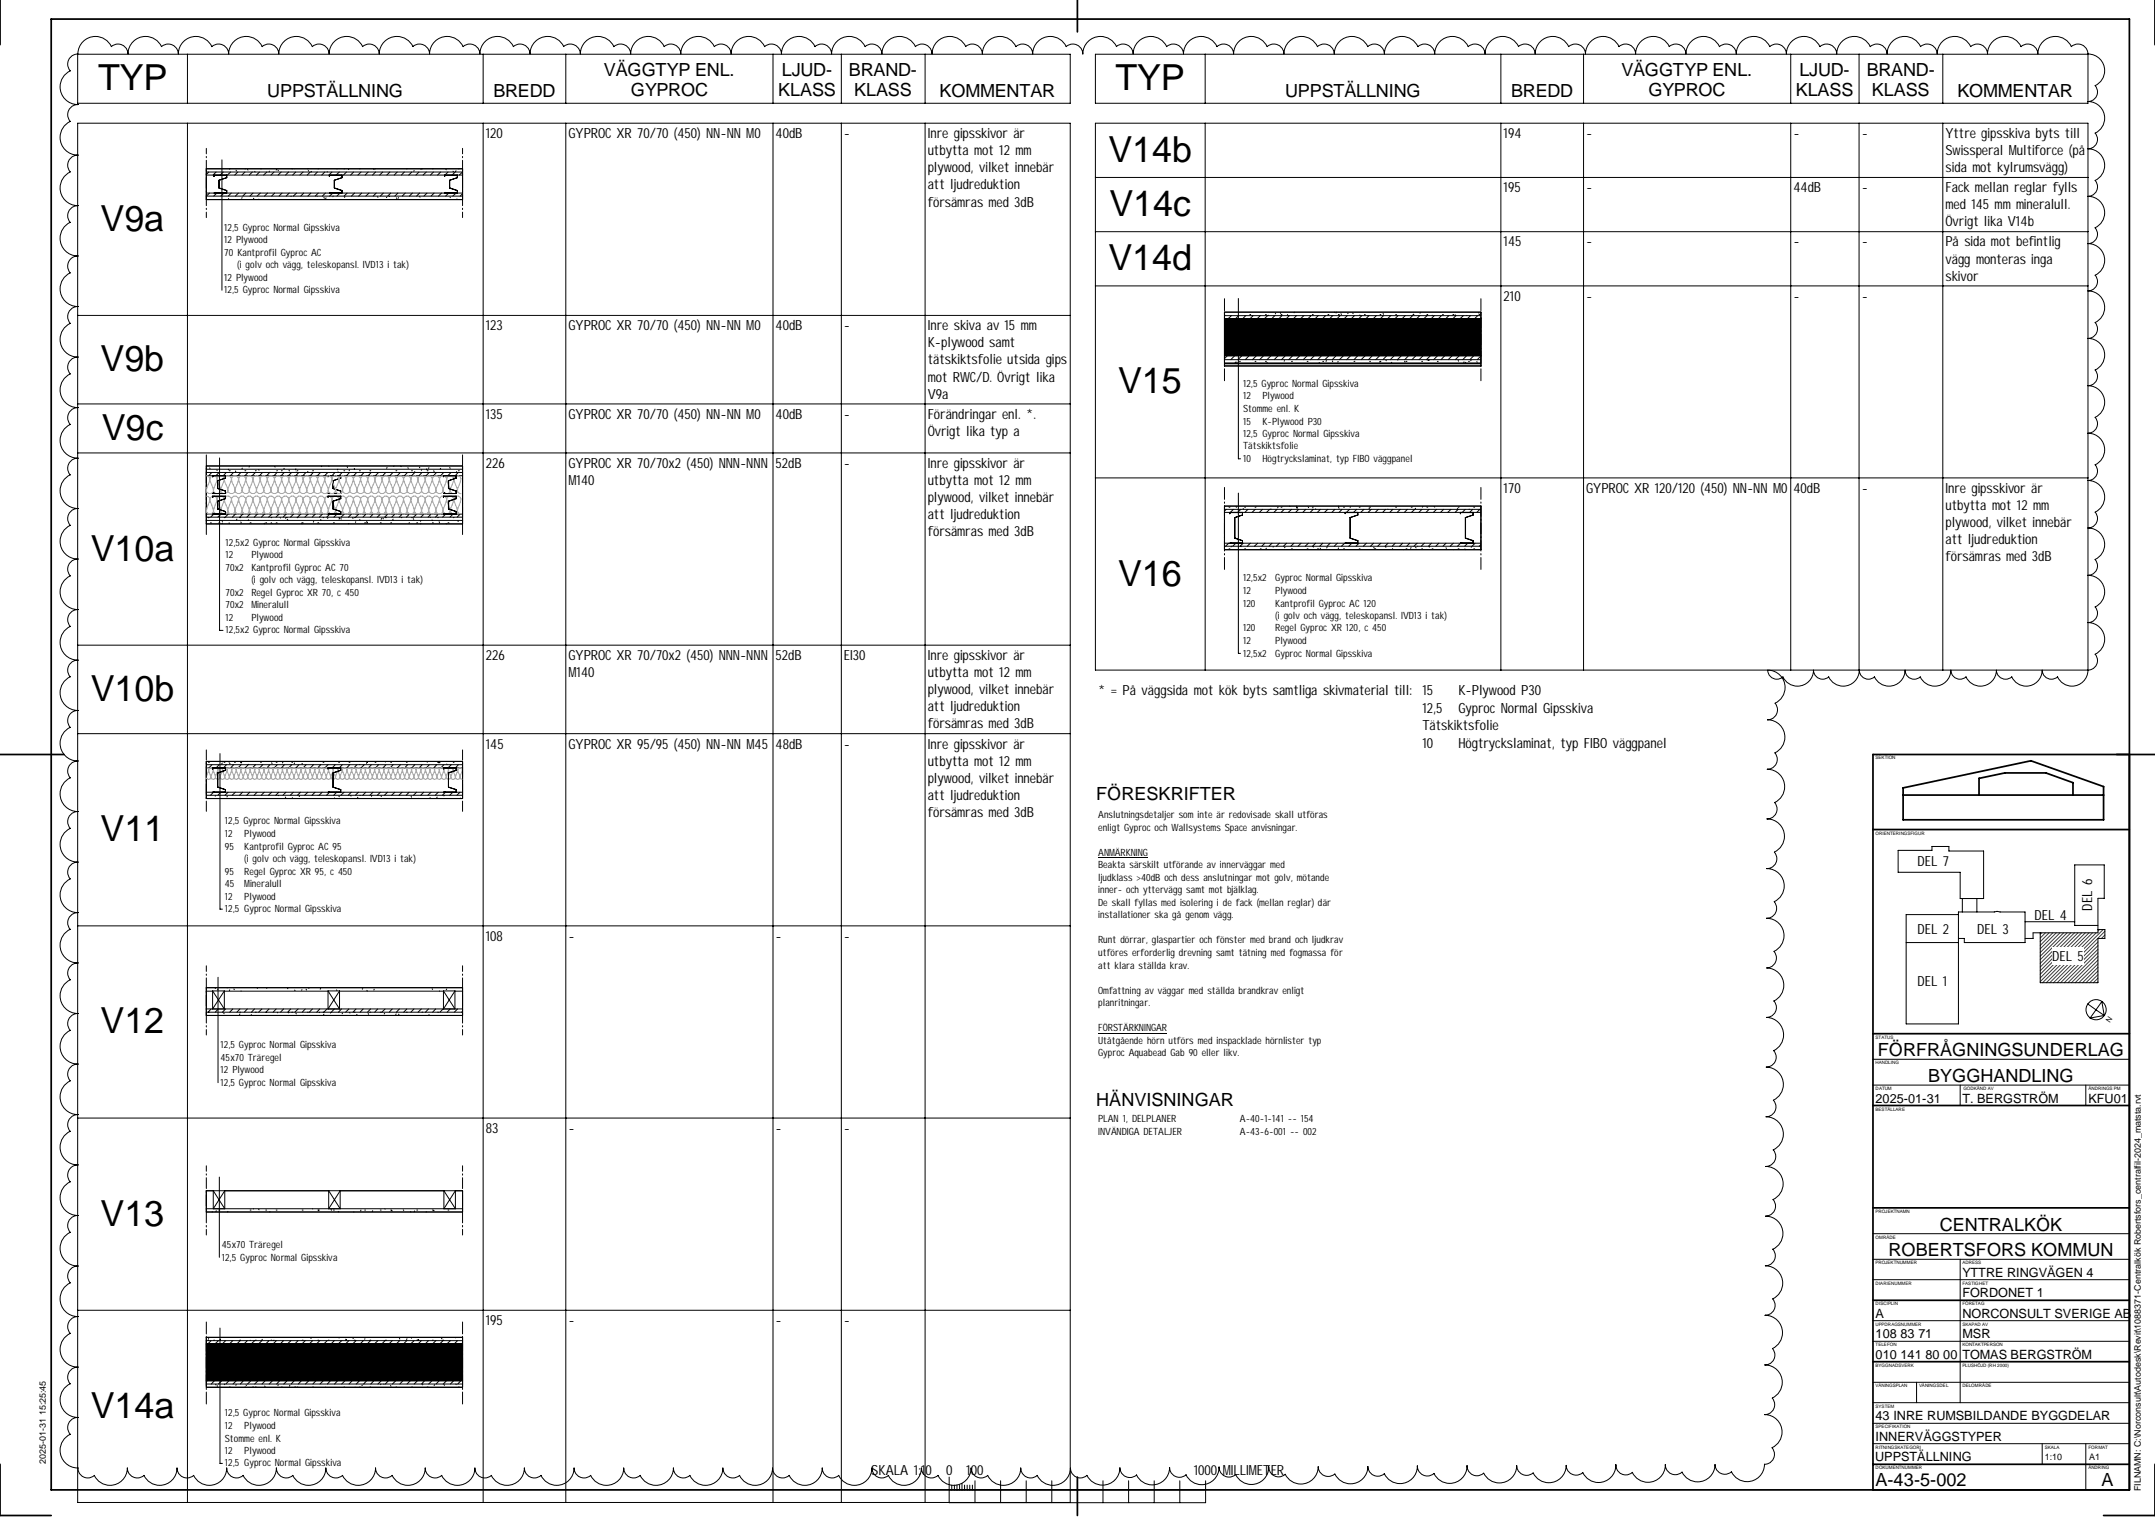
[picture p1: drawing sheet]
<svg xmlns="http://www.w3.org/2000/svg" width="841mm" height="594mm" viewBox="0 0 841 594" stroke-linecap="round" stroke-linejoin="round" font-family="sans-serif">
<defs><g id="words">
<g font-size="14">
<text x="38.3" y="35.2">TYP</text>
<text x="435.4" y="35.2">TYP</text>
<text x="432.6" y="63.1">V14b</text>
<text x="433" y="84.2">V14c</text>
<text x="39.3" y="90">V9a</text>
<text x="432.6" y="105.4">V14d</text>
<text x="39.3" y="144.8">V9b</text>
<text x="436.4" y="153.5">V15</text>
<text x="39.7" y="171.7">V9c</text>
<text x="35.4" y="218.8">V10a</text>
<text x="436.4" y="228.5">V16</text>
<text x="35.4" y="273.6">V10b</text>
<text x="39.3" y="328.3">V11</text>
<text x="39.3" y="403.4">V12</text>
<text x="39.3" y="478.4">V13</text>
<text x="35.4" y="553.4">V14a</text>
</g>
<g font-size="7.1">
<text x="427.8" y="312.4">FÖRESKRIFTER</text>
<text x="732.9" y="412.3">FÖRFRÅGNINGSUNDERLAG</text>
<text x="752.5" y="422.3">BYGGHANDLING</text>
<text x="427.8" y="431.5">HÄNVISNINGAR</text>
<text x="757" y="480.3">CENTRALKÖK</text>
<text x="737" y="490.3">ROBERTSFORS KOMMUN</text>
<text x="731.9" y="580.1">A-43-5-002</text>
<text x="820.1" y="580.1">A</text>
</g>
<g font-size="7">
<text x="235.7" y="29.6">VÄGGTYP ENL.</text>
<text x="305.1" y="29.6">LJUD-</text>
<text x="331.3" y="29.6">BRAND-</text>
<text x="632.8" y="29.6">VÄGGTYP ENL.</text>
<text x="702.2" y="29.6">LJUD-</text>
<text x="728.5" y="29.6">BRAND-</text>
<text x="104.3" y="37.8">UPPSTÄLLNING</text>
<text x="192.5" y="37.8">BREDD</text>
<text x="246.2" y="37.4">GYPROC</text>
<text x="303.7" y="37.4">KLASS</text>
<text x="333.3" y="37.4">KLASS</text>
<text x="366.7" y="37.8">KOMMENTAR</text>
<text x="501.5" y="37.8">UPPSTÄLLNING</text>
<text x="589.7" y="37.8">BREDD</text>
<text x="643.3" y="37.4">GYPROC</text>
<text x="700.8" y="37.4">KLASS</text>
<text x="730.5" y="37.4">KLASS</text>
<text x="763.9" y="37.8">KOMMENTAR</text>
</g>
<g font-size="5.5">
<text x="189.6" y="53.8">120</text>
<text x="221.8" y="53.8">GYPROC XR 70/70 (450) NN-NN M0</text>
<text x="302.7" y="53.8">40dB</text>
<text x="329.4" y="53.8">-</text>
<text x="362" y="53.8">Inre gipsskivor är</text>
<text x="586.7" y="53.8">194</text>
<text x="619" y="53.8">-</text>
<text x="699.9" y="53.8">-</text>
<text x="726.5" y="53.8">-</text>
<text x="759.2" y="53.8">Yttre gipsskiva byts till</text>
<text x="362" y="60.5">utbytta mot 12 mm</text>
<text x="759.2" y="60.5">Swissperal Multiforce (på</text>
<text x="362" y="67.2">plywood, vilket innebär</text>
<text x="759.2" y="67.2">sida mot kylrumsvägg)</text>
<text x="362" y="73.9">att ljudreduktion</text>
<text x="586.7" y="75">195</text>
<text x="619" y="75">-</text>
<text x="699.9" y="75">44dB</text>
<text x="726.5" y="75">-</text>
<text x="759.2" y="75">Fack mellan reglar fylls</text>
<text x="362" y="80.6">försämras med 3dB</text>
<text x="759.2" y="81.7">med 145 mm mineralull.</text>
<text x="759.2" y="88.4">Övrigt lika V14b</text>
<text x="586.7" y="96.2">145</text>
<text x="619" y="96.2">-</text>
<text x="699.9" y="96.2">-</text>
<text x="726.5" y="96.2">-</text>
<text x="759.2" y="96.2">På sida mot befintlig</text>
<text x="759.2" y="102.9">vägg monteras inga</text>
<text x="759.2" y="109.6">skivor</text>
<text x="586.7" y="117.3">210</text>
<text x="619" y="117.3">-</text>
<text x="699.9" y="117.3">-</text>
<text x="726.5" y="117.3">-</text>
<text x="189.6" y="128.9">123</text>
<text x="221.8" y="128.9">GYPROC XR 70/70 (450) NN-NN M0</text>
<text x="302.7" y="128.9">40dB</text>
<text x="329.4" y="128.9">-</text>
<text x="362" y="128.9">Inre skiva av 15 mm</text>
<text x="362" y="135.6">K-plywood samt</text>
<text x="362" y="142.2">tätskiktsfolie utsida gips</text>
<text x="362" y="148.9">mot RWC/D. Övrigt lika</text>
<text x="362" y="155.6">V9a</text>
<text x="189.6" y="163.4">135</text>
<text x="221.8" y="163.4">GYPROC XR 70/70 (450) NN-NN M0</text>
<text x="302.7" y="163.4">40dB</text>
<text x="329.4" y="163.4">-</text>
<text x="362" y="163.4">Förändringar enl. *.</text>
<text x="362" y="170.1">Övrigt lika typ a</text>
<text x="189.6" y="182.6">226</text>
<text x="221.8" y="182.6">GYPROC XR 70/70x2 (450) NNN-NNN</text>
<text x="302.7" y="182.6">52dB</text>
<text x="329.4" y="182.6">-</text>
<text x="362" y="182.6">Inre gipsskivor är</text>
<text x="221.8" y="189.3">M140</text>
<text x="362" y="189.3">utbytta mot 12 mm</text>
<text x="362" y="196">plywood, vilket innebär</text>
<text x="586.7" y="192.4">170</text>
<text x="619" y="192.4">GYPROC XR 120/120 (450) NN-NN M0 40dB</text>
<text x="726.5" y="192.4">-</text>
<text x="759.2" y="192.4">Inre gipsskivor är</text>
<text x="362" y="202.7">att ljudreduktion</text>
<text x="759.2" y="199.1">utbytta mot 12 mm</text>
<text x="362" y="209.4">försämras med 3dB</text>
<text x="759.2" y="205.7">plywood, vilket innebär</text>
<text x="759.2" y="212.4">att ljudreduktion</text>
<text x="759.2" y="219.1">försämras med 3dB</text>
<text x="189.6" y="257.6">226</text>
<text x="221.8" y="257.6">GYPROC XR 70/70x2 (450) NNN-NNN</text>
<text x="302.7" y="257.6">52dB</text>
<text x="329.4" y="257.6">EI30</text>
<text x="362" y="257.6">Inre gipsskivor är</text>
<text x="221.8" y="264.2">M140</text>
<text x="362" y="264.2">utbytta mot 12 mm</text>
<text x="362" y="270.9">plywood, vilket innebär</text>
<text x="428.6" y="271.4">* = På väggsida mot kök byts samtliga skivmaterial till:</text>
<text x="555.1" y="271.4">15</text>
<text x="569.1" y="271.4">K-Plywood P30</text>
<text x="362" y="277.6">att ljudreduktion</text>
<text x="555.1" y="278.3">12,5</text>
<text x="569.1" y="278.3">Gyproc Normal Gipsskiva</text>
<text x="362" y="284.3">försämras med 3dB</text>
<text x="555.1" y="285.1">Tätskiktsfolie</text>
<text x="189.6" y="292.2">145</text>
<text x="221.8" y="292.2">GYPROC XR 95/95 (450) NN-NN M45 48dB</text>
<text x="329.4" y="292.2">-</text>
<text x="362" y="292.2">Inre gipsskivor är</text>
<text x="555.1" y="291.9">10</text>
<text x="569.1" y="291.9">Högtryckslaminat, typ FIBO väggpanel</text>
<text x="362" y="298.9">utbytta mot 12 mm</text>
<text x="362" y="305.6">plywood, vilket innebär</text>
<text x="362" y="312.3">att ljudreduktion</text>
<text x="362" y="318.9">försämras med 3dB</text>
<text x="748.4" y="337.8">DEL 7</text>
<text x="794" y="359.1">DEL 4</text>
<text x="816.4" y="355.4" transform="rotate(-90 816.4 355.4)">DEL 6</text>
<text x="748.4" y="364.4">DEL 2</text>
<text x="771.7" y="364.4">DEL 3</text>
<text x="189.6" y="367.2">108</text>
<text x="221.8" y="367.2">-</text>
<text x="302.7" y="367.2">-</text>
<text x="329.4" y="367.2">-</text>
<text x="800.9" y="375.1">DEL 5</text>
<text x="748.4" y="384.6">DEL 1</text>
<text x="189.6" y="442.1">83</text>
<text x="221.8" y="442.1">-</text>
<text x="302.7" y="442.1">-</text>
<text x="329.4" y="442.1">-</text>
<text x="189.6" y="517.1">195</text>
<text x="221.8" y="517.1">-</text>
<text x="302.7" y="517.1">-</text>
<text x="329.4" y="517.1">-</text>
<text x="340" y="575.6">SKALA 1:10</text>
<text x="369.2" y="575.6">0</text>
<text x="377.1" y="575.6">100</text>
<text x="465.8" y="575.6">1000 MILLIMETER</text>
</g>
<g font-size="5">
<text x="731.9" y="430.4">2025-01-31</text>
<text x="765.8" y="430.4">T. BERGSTRÖM</text>
<text x="815" y="430.4">KFU01</text>
<text x="765.8" y="498.4">YTTRE RINGVÄGEN 4</text>
<text x="765.8" y="506.4">FORDONET 1</text>
<text x="731.9" y="514.4">A</text>
<text x="765.8" y="514.4">NORCONSULT SVERIGE AB</text>
<text x="731.9" y="522.4">108 83 71</text>
<text x="765.8" y="522.4">MSR</text>
<text x="731.9" y="530.4">010 141 80 00</text>
<text x="765.8" y="530.4">TOMAS BERGSTRÖM</text>
<text x="731.9" y="554.4">43 INRE RUMSBILDANDE BYGGDELAR</text>
<text x="731.9" y="562.4">INNERVÄGGSTYPER</text>
<text x="731.8" y="570.4">UPPSTÄLLNING</text>
</g>
<g font-size="3.9">
<text x="87.5" y="90">12,5 Gyproc Normal Gipsskiva</text>
<text x="87.5" y="94.9">12 Plywood</text>
<text x="87.5" y="99.8">70 Kantprofil Gyproc AC</text>
<text x="92.5" y="104.7">(i golv och vägg, teleskopansl. IVD13 i tak)</text>
<text x="87.5" y="109.6">12 Plywood</text>
<text x="87.5" y="114.5">12,5 Gyproc Normal Gipsskiva</text>
<text x="485.1" y="151">12,5 Gyproc Normal Gipsskiva</text>
<text x="485.1" y="155.9">12</text>
<text x="492.7" y="155.9">Plywood</text>
<text x="485.1" y="160.8">Stomme enl. K</text>
<text x="485.1" y="165.7">15</text>
<text x="492.7" y="165.7">K-Plywood P30</text>
<text x="485.1" y="170.5">12,5 Gyproc Normal Gipsskiva</text>
<text x="485.1" y="175.4">Tätskiktsfolie</text>
<text x="485.1" y="180.3">10</text>
<text x="492.7" y="180.3">Högtryckslaminat, typ FIBO väggpanel</text>
<text x="88.1" y="212.9">12,5x2 Gyproc Normal Gipsskiva</text>
<text x="88.1" y="217.8">12</text>
<text x="98.1" y="217.8">Plywood</text>
<text x="88.1" y="222.8">70x2</text>
<text x="98.1" y="222.8">Kantprofil Gyproc AC 70</text>
<text x="98.1" y="227.7">(i golv och vägg, teleskopansl. IVD13 i tak)</text>
<text x="485.1" y="226.9">12,5x2</text>
<text x="497.7" y="226.9">Gyproc Normal Gipsskiva</text>
<text x="88.1" y="232.6">70x2</text>
<text x="98.1" y="232.6">Regel Gyproc XR 70, c 450</text>
<text x="485.1" y="231.8">12</text>
<text x="497.7" y="231.8">Plywood</text>
<text x="88.1" y="237.4">70x2</text>
<text x="98.1" y="237.4">Mineralull</text>
<text x="485.1" y="236.7">120</text>
<text x="497.7" y="236.7">Kantprofil Gyproc AC 120</text>
<text x="88.1" y="242.3">12</text>
<text x="98.1" y="242.3">Plywood</text>
<text x="497.7" y="241.6">(i golv och vägg, teleskopansl. IVD13 i tak)</text>
<text x="88.1" y="247.2">12,5x2 Gyproc Normal Gipsskiva</text>
<text x="485.1" y="246.5">120</text>
<text x="485.1" y="251.4">12</text>
<text x="497.7" y="246.5">Regel Gyproc XR 120, c 450</text>
<text x="497.7" y="251.4">Plywood</text>
<text x="485.1" y="256.3">12,5x2</text>
<text x="497.7" y="256.3">Gyproc Normal Gipsskiva</text>
<text x="87.8" y="321.7">12,5 Gyproc Normal Gipsskiva</text>
<text x="428.6" y="319.3">Anslutningsdetaljer som inte är redovisade skall utföras</text>
<text x="87.8" y="326.6">12</text>
<text x="95.3" y="326.6">Plywood</text>
<text x="428.6" y="324.2">enligt Gyproc och Wallsystems Space anvisningar.</text>
<text x="87.8" y="331.6">95</text>
<text x="95.3" y="331.6">Kantprofil Gyproc AC 95</text>
<text x="428.6" y="333.9">ANMÄRKNING</text>
<text x="87.8" y="341.4">95</text>
<text x="95.3" y="341.4">Regel Gyproc XR 95, c 450</text>
<text x="95.3" y="336.5">(i golv och vägg, teleskopansl. IVD13 i tak)</text>
<text x="428.6" y="338.8">Beakta särskilt utförande av innerväggar med</text>
<text x="87.8" y="346.2">45</text>
<text x="95.3" y="346.2">Mineralull</text>
<text x="428.6" y="343.7">ljudklass &gt;40dB och dess anslutningar mot golv, mötande</text>
<text x="87.8" y="351.1">12</text>
<text x="95.3" y="351.1">Plywood</text>
<text x="428.6" y="348.7">inner- och yttervägg samt mot bjälklag.</text>
<text x="428.6" y="353.6">De skall fyllas med isolering i de fack (mellan reglar) där</text>
<text x="87.8" y="356">12,5 Gyproc Normal Gipsskiva</text>
<text x="428.6" y="358.5">installationer ska gå genom vägg.</text>
<text x="428.6" y="368.2">Runt dörrar, glaspartier och fönster med brand och ljudkrav</text>
<text x="428.6" y="373.1">utföres erforderlig drevning samt tätning med fogmassa för</text>
<text x="428.6" y="378">att klara ställda krav.</text>
<text x="428.6" y="387.8">Omfattning av väggar med ställda brandkrav enligt</text>
<text x="428.6" y="392.7">planritningar.</text>
<text x="428.6" y="402.5">FÖRSTÄRKNINGAR</text>
<text x="428.6" y="407.4">Utåtgående hörn utförs med inspacklade hörnlister typ</text>
<text x="86.1" y="409.1">12,5 Gyproc Normal Gipsskiva</text>
<text x="428.6" y="412.3">Gyproc Aquabead Gab 90 eller likv.</text>
<text x="86.1" y="414">45x70 Träregel</text>
<text x="86.1" y="418.9">12 Plywood</text>
<text x="86.1" y="423.8">12,5 Gyproc Normal Gipsskiva</text>
<text x="428.6" y="438">PLAN 1, DELPLANER</text>
<text x="483.9" y="438">A</text>
<text x="486.2" y="438">-</text>
<text x="487.9" y="438">40</text>
<text x="491.7" y="438">-</text>
<text x="493.5" y="438">1</text>
<text x="494.7" y="438">-</text>
<text x="496.5" y="438">141</text>
<text x="502.6" y="438">--</text>
<text x="507.7" y="438">154</text>
<text x="428.6" y="442.9">INVÄNDIGA DETALJER</text>
<text x="483.9" y="442.9">A</text>
<text x="486.2" y="442.9">-</text>
<text x="487.9" y="442.9">43</text>
<text x="491.7" y="442.9">-</text>
<text x="493.5" y="442.9">6</text>
<text x="495.3" y="442.9">-</text>
<text x="497.1" y="442.9">001</text>
<text x="503.4" y="442.9">--</text>
<text x="508.5" y="442.9">002</text>
<text x="86.6" y="487.1">45x70 Träregel</text>
<text x="86.6" y="492">12,5 Gyproc Normal Gipsskiva</text>
<text x="87.8" y="552.8">12,5 Gyproc Normal Gipsskiva</text>
<text x="87.8" y="557.7">12</text>
<text x="95.3" y="557.7">Plywood</text>
<text x="87.8" y="562.6">Stomme enl. K</text>
<text x="87.8" y="567.4">12</text>
<text x="95.3" y="567.4">Plywood</text>
<text x="87.8" y="572.3">12,5 Gyproc Normal Gipsskiva</text>
</g>
<g font-size="3.5">
<text x="798" y="569.8">1:10</text>
<text x="815.3" y="569.8">A1</text>
<text x="17.9" y="571.3" transform="rotate(-90 17.9 571.3)">2025-01-31 15:25:45</text>
<text x="835.4" y="582" transform="rotate(-90 835.4 582)">FILNAMN: C:\Norconsult\Autodesk\Revit\1088371-Centralkök Robertsfors_centralfil-2024_matsta.rvt</text>
</g>
<text font-size="2.8" x="823.4" y="399.2" transform="rotate(-56 823.4 399.2)">N</text>
<g font-size="1.8">
<text x="731.9" y="296.4">SEKTION</text>
<text x="731.9" y="325.7">ORIENTERINGSFIGUR</text>
<text x="731.9" y="405.5">STATUS</text>
<text x="731.9" y="415.5">HANDLING</text>
<text x="731.9" y="425.4">DATUM</text>
<text x="766.2" y="425.4">GODKÄND AV</text>
<text x="815" y="425.4">ÄNDRINGS PM</text>
<text x="731.9" y="433.5">BESTÄLLARE</text>
<text x="731.9" y="473.5">PROJEKTNAMN</text>
<text x="731.9" y="483.4">OMRÅDE</text>
<text x="731.9" y="493.4">PROJEKTNUMMER</text>
<text x="765.8" y="493.4">ADRESS</text>
<text x="731.9" y="501.5">DIARIENUMMER</text>
<text x="765.8" y="501.5">FASTIGHET</text>
<text x="731.9" y="509.4">DISCIPLIN</text>
<text x="765.8" y="509.4">FÖRETAG</text>
<text x="731.9" y="517.5">UPPDRAGSNUMMER</text>
<text x="765.8" y="517.5">SKAPAD AV</text>
<text x="731.9" y="525.4">TELEFON</text>
<text x="765.8" y="525.4">KONTAKTPERSON</text>
<text x="731.9" y="533.5">BYGGNADSVERK</text>
<text x="765.8" y="533.5">PLUSHÖJD (RH 2000)</text>
<text x="731.9" y="541.4">VÅNINGSPLAN</text>
<text x="749" y="541.4">VÅNINGSDEL</text>
<text x="765.8" y="541.4">DELOMRÅDE</text>
<text x="731.9" y="549.5">SYSTEM</text>
<text x="731.9" y="557.4">SPECIFIKATION</text>
<text x="731.9" y="565.5">RITNINGSKATEGORI</text>
<text x="798" y="565.5">SKALA</text>
<text x="815" y="565.5">FORMAT</text>
<text x="731.9" y="573.4">DOKUMENTNUMMER</text>
<text x="815" y="573.4">ÄNDRING</text>
</g>
</g></defs>
<path d="M477.9 141.9h100v.9h-100z" fill="#c0c0c0"/>
<g fill="#fff">
<path d="M477.9 121.8h100v1.4h-100z"/>
<path d="M477.9 123.2h100v1.2h-100z"/>
<path d="M477.9 138.9h100v1.5h-100z"/>
<path d="M477.9 140.4h100v1.2h-100z"/>
</g>
<path d="M477.9 124.4h100v14.5h-100z" fill="#000"/>
<g fill="#fff">
<path d="M80.5 540.2h100v1.2h-100z"/>
<path d="M80.5 522h100v1.2h-100z"/>
<path d="M80.5 523.2h100v1.2h-100z"/>
<path d="M80.5 539h100v1.2h-100z"/>
</g>
<path d="M80.5 524.5h100v14.5h-100z" fill="#000"/>
<g fill="#fff">
<path d="M80.5 395.1h100v1.2h-100z"/>
<path d="M80.5 385.5h100v1.3h-100z"/>
<path d="M80.5 393.8h100v1.3h-100z"/>
<path d="M80.5 310.4h100v1.3h-100z"/>
<path d="M80.5 297.2h100v1.2h-100z"/>
<path d="M80.5 298.4h100v1.3h-100z"/>
<path d="M80.5 309.2h100v1.2h-100z"/>
<path d="M80.5 203.1h100v1.4h-100z"/>
<path d="M80.5 181.9h100v1.2h-100z"/>
<path d="M80.5 183.1h100v1.3h-100z"/>
<path d="M80.5 184.4h100v1.3h-100z"/>
<path d="M80.5 200.7h100v1.1h-100z"/>
<path d="M80.5 201.8h100v1.3h-100z"/>
<path d="M80.5 471.8h100v1.2h-100z"/>
<path d="M477.9 213.2h100v1.3h-100z"/>
<path d="M477.9 197.5h100v1.3h-100z"/>
<path d="M477.9 198.8h100v1.2h-100z"/>
<path d="M477.9 212h100v1.2h-100z"/>
</g>
<g fill="none" stroke="#000" stroke-width=".39">
<path d="M80.5 57.9v2.1M180.5 57.9v2.1M80.5 67.1h100l-1.3 1.2M80.5 68.3h100M80.5 75.4h100M80.5 65.9h100M80.5 77.9h100M80.5 61v.6M80.5 62.6v17.7M81.4 67.1l-.9 1.1M81.8 75.4l-1.3 1.1h100M83.5 68.3v.5l.1-.4h4.9"/>
<path d="M84.3 67.1l-1.2 1.2M84.6 75.4l-1.2 1.1M85.4 73.4l3.1 1M85.5 73.3l3 1v1.1M86.6 62.4v50.9M87.1 67.1l-1.2 1.2M87.4 75.4l-1.2 1.1M88.5 68.3v1l-3 1.1-.1 3M88.5 75.3h-4.8l.3-.2-.5 .3M89.2 77.5l.1 .3M89.4 65.9l.1 .1M90 67.1l-1.3 1.2"/>
<path d="M90.3 75.4l-1.2 1.1M92.1 66.4l.2 .3M92.8 67.1l-1.2 1.2M93 75.4l-1.1 1.1M94.5 77.1l-.2 .3M95.6 67.1l-1.2 1.2M95.9 75.4l-1.2 1.1M96.6 66.1l.2 .3M98.5 67.1l-1.2 1.2M98.7 75.4l-1.2 1.1M99.1 77.4l-.2 .2M99.4 66.9l.2 .2"/>
<path d="M101 77.7l.1 .2M101.3 67.1l-1.2 1.2M101.6 75.4l-1.3 1.1M104.1 67.1l-1.2 1.2M104.4 75.4l-1.2 1.1M105.2 66.8l-.2 .3M106.9 67.1l-1.2 1.2M107.2 75.4l-1.2 1.1M107.9 66l-.1 .4M108.5 66.3l.1 .3M109.7 67.1l-1.2 1.2M110.1 75.4l-1.2 1.1"/>
<path d="M112.6 67.1l-1.2 1.2M112.9 75.4l-1.2 1.1M113.6 76.5l-.1 .2M115.4 67.1l-1.2 1.2M115.7 75.4l-1.2 1.1M118.3 67.1l-1.3 1.2M118.5 75.4l-1.2 1.1M120.3 66.5l.2 .3M121.1 67.1l-1.2 1.2M121.3 75.4l-1.2 1.1M121.6 66.9l-.2 .2M123.8 76.5v.1"/>
<path d="M123.9 67.1l-1.2 1.2M124.2 75.4l-1.2 1.1M126.4 77l.2 .4M126.7 67.1l-1.1 1.2M127 75.4l-1.2 1.1M127.3 77.2l-.2 .4M127.7 67l.1 .1M128.5 68.4h4.9v.9l-2.9 1.1M128.5 68.3v.5M129.5 67.1l-1.1 1.2M129.9 75.4l-1.3 1.1M130 76.5l-.1 .3"/>
<path d="M130.5 73.4l2.9 1v.9h-4.7l.3-.2-.5 .3M130.5 73.3l3 1v1.1M130.5 70.4v3M131.6 65.9l-.1 .1M132.4 67.1l-1.3 1.2M132.7 75.4l-1.2 1.1M133.5 68.3v1l-3 1.1M134.6 76.8l-.1 .2M135.2 67.1l-1.2 1.2M135.5 75.4l-1.2 1.1M136.1 66l-.1 .2M138 67.1l-1.2 1.2"/>
<path d="M138.3 75.4l-1.1 1.1M140.9 67.1l-1.2 1.2M141.1 75.4l-1.1 1.1M143.7 67.1l-1.2 1.2M144 75.4l-1.3 1.1M145.8 65.9l.2 .3M146.6 67.1l-1.2 1.2M146.8 75.4l-1.2 1.1M147.3 76.7l.2 .3M149.4 67.1l-1.2 1.2M149.6 75.4l-1.2 1.1M151 76.9l-.2 .2"/>
<path d="M151.9 76.5l.2 .2M152.1 67.1l-1.1 1.2M152.5 75.4l-1.2 1.1M154.7 77.2l.2 .3M155 67.1l-1.2 1.2M155.3 75.4l-1.2 1.1M155.5 77.1l-.1 .3M157.8 67.1l-1.2 1.2M158.2 75.4l-1.2 1.1M160.7 67.1l-1.2 1.2M161 75.4l-1.2 1.1M161.6 66.5l-.1 .4"/>
<path d="M163.5 67.1l-1.2 1.2M163.7 76.6l.2 .4M163.7 75.4l-1.1 1.1M164.4 65.9l-.1 .2M166.4 67.1l-1.3 1.2M166.6 75.4l-1.2 1.1M169.2 67.1l-1.2 1.2M169.4 75.4l-1.2 1.1M172 67.1l-1.2 1.2M172.3 75.4l-1.2 1.1M173.5 68.3v.5l.1-.4h4.9M174 66l.2 .3"/>
<path d="M174.8 67.1l-1.1 1.2M175.1 75.4l-1.2 1.1M175.6 76.9l.2 .2M176.8 66.8l.2 .3M177.6 67.1l-1.2 1.2M178 66.6l-.2 .4M178 75.4l-1.3 1.1M178.3 77.6l.2 .3M178.5 75.3h-4.8l.3-.2-.5 .3M178.5 68.3v1M178.5 69.3l-3 1.1v2.9l3 1v1.1M178.5 69.3l-3.1 1.1v3l3.1 1"/>
<path d="M180.5 75.6l-.9 .9M180.5 61v.6M180.5 62.6v17.7M80.5 81.3v.5M80.5 82.8v2.1M180.5 81.3v.5M180.5 82.8v2.1M477.9 116.6v4.6M483.3 116.5v62.6h.8M577.9 116.6v4.6M477.9 122.8h.1M477.9 123.2h100"/>
<path d="M477.9 124.4h100M477.9 138.9h100M479 138.9l-1.1 1.1M480.6 123.2l-1.3 1.2M481.8 138.9l-1.5 1.5M483.4 123.2l-1.2 1.2M484.6 138.9l-1.5 1.5M486.2 123.2l-1.2 1.2M487.4 138.9l-1.4 1.5M487.8 122.8h.3M489 123.2l-1.2 1.2M490.3 138.9l-1.5 1.5"/>
<path d="M491.8 123.2l-1.2 1.2M493.1 138.9l-1.5 1.5M493.9 122.8h.3M494.7 123.2l-1.3 1.2M495 123v.2M496 138.9l-1.5 1.5M497.5 123.2l-1.2 1.2M497.8 122.3l-.1 .2M498.8 138.9l-1.6 1.5M499.6 122l.2 .3M500 122.8h.3M500.3 123.2l-1.2 1.2"/>
<path d="M501.6 138.9l-1.5 1.5M502.4 122.8l.2 .3M503.2 123.2l-1.2 1.2M504.4 138.9l-1.5 1.5M505.1 121.8l-.1 .3M506 123.2l-1.2 1.2M507.2 138.9l-1.5 1.5M508.8 123.2l-1.2 1.2M510.1 138.9l-1.5 1.5M511.5 123.1l-.1 .1M511.6 123.2l-1.1 1.2M512.1 122.8h.4"/>
<path d="M512.9 138.9l-1.5 1.5M514.4 123.2l-1.2 1.2M515.7 138.9l-1.4 1.5M517.3 123.2l-1.2 1.2M518.2 122.8h.4M518.6 138.9l-1.5 1.5M520.1 123.2l-1.2 1.2M520.7 121.8l.1 .2M521.4 138.9l-1.5 1.5M521.5 121.8l-.1 .4M522.3 122.8h.3M523 123.2l-1.2 1.2"/>
<path d="M523.3 122.4l.2 .4M524.3 138.9l-1.6 1.5M525.8 123.2l-1.2 1.2M526.1 122.2l-.2 .2M527.1 138.9l-1.6 1.5M527.9 122.2l.2 .2M528.6 123.2l-1.2 1.2M529.8 138.9l-1.4 1.5M530.7 122.9l.1 .3M531.5 123.2l-1.2 1.2M532.5 122.8h.3M532.7 138.9l-1.5 1.5"/>
<path d="M534.2 123.2l-1.1 1.2M535.5 138.9l-1.4 1.5M537.1 123.2l-1.2 1.2M538.4 138.9l-1.5 1.5M538.6 122.8h.3M539.8 122.3l.1 .4M539.9 123.2l-1.2 1.2M541.2 138.9l-1.5 1.5M542.7 123.2l-1.2 1.2M544.1 138.9l-1.6 1.5M544.7 122.8h.3M545.6 123.2l-1.2 1.2"/>
<path d="M546.9 138.9l-1.6 1.5 .2 .1M548.4 123.2l-1.2 1.2M549.7 138.9l-1.5 1.5M551.3 123.2l-1.2 1.2M551.5 122.8l-.2 .2M551.6 122.6l.2 .3M552.5 138.9l-1.5 1.5M554.1 123.2l-1.2 1.2M554.3 122l-.2 .3M555.3 138.9l-1.5 1.5M556.9 122.8h.3M556.9 123.2l-1.2 1.2"/>
<path d="M558.2 138.9l-1.5 1.5M558.9 123l.1 .2M559.7 123.2l-1.2 1.2M561 138.9l-1.5 1.5M562.5 123.2l-1.2 1.2M562.9 122.8h.4M563.8 138.9l-1.4 1.5M565.4 123.2l-1.2 1.2M566.7 138.9l-1.5 1.5M567 122.8h.4M567.9 122.9l-.1 .2M568.2 123.2l-1.2 1.2"/>
<path d="M569.5 138.9l-1.6 1.5M571.1 123.2l-1.3 1.2M572.3 138.9l-1.5 1.5M572.4 123.1v.1M573.9 123.2l-1.2 1.2M575.1 138.9l-1.5 1.5M576.7 123.2l-1.2 1.2M577 121.9l.2 .4M577.2 122.8h.3M577.9 121.8v.1M577.9 138.9l-1.4 1.5M477.9 141.9h100"/>
<path d="M477.9 140.4h100M477.9 141.6h100M477.9 142.8h100M477.9 143v-21.2h100v21.2M477.9 143.9v4.7M482.2 141.3l-.2 .3M482.6 141.3l.2 .3M483.7 141.1h.3M489.8 141.1h.3M493.9 141.1h.3M494.5 141.5v.1M501.3 140.7l-.2 .3"/>
<path d="M504 141.1h.4M510.1 141.1h.4M514.9 141.5l-.1 .1M516.2 141.1h.4M517.7 140.7l-.2 .4M519.9 140.9l.2 .2M522.2 141.1l-.1 .2M528.4 141.1h.3M534.5 141.1h.3M538.6 141.1h.3M538.6 141.1l-.1 .3M540.9 140.5l.1 .3"/>
<path d="M543.1 141.4l-.1 .2M548.1 141l.2 .3M548.7 141.1h.4M554.8 141.1h.4M557.2 140.5l.2 .2M557.8 140.5l-.2 .2M560.9 141.1h.4M569 140.6l.2 .4M571.3 141.2l-.1 .4M571.8 141.4l.2 .2M573.1 141.1h.3M574.1 140.5l-.1 .3"/>
<path d="M576.3 141.1l.2 .3M577.9 143.9v4.7M80.5 177.5v4.2M85.7 178.7v67.3h1.3M180.5 177.5v4.2M80.5 183.1h100M80.5 184.4h100M80.5 185.7h100M81.8 182.6l.2 .3M82.6 184.4l-1.2 1.3M83 185.7v.4l.1-.4M84.6 183.4l.2 .2"/>
<path d="M85.5 184.4l-1.3 1.3M88 186.6l-3 1v3.1l3 .9v1h-5l.5-.2-.3 .2M88 193.7h-4.9l-.1 .4v-.5h5v1l-3 1.1v2.9l3 1M88 185.7v.9M88 199.6v1.1M88 186.6l-3.1 1v3.1l3.1 1M88 194.6l-3.1 1v3l3.1 1M88.3 184.4l-1.2 1.3M89.1 183.1l.1 .3M89.5 183.7h.3M91.1 184.4l-1.2 1.3M91.9 183.8l.1 .4"/>
<path d="M94 184.4l-1.2 1.3M94.6 182.7l-.2 .3M95.6 183.7h.3M96.8 184.4l-1.2 1.3M97.4 181.9l-.2 .4M99.7 183.7h.3M99.7 184.4l-1.3 1.3M100.9 183.3l.2 .3M102.4 184.4l-1.1 1.3M105.2 184.4l-1.1 1.3M105.4 184.3l-.1 .1M107.2 182l.2 .3"/>
<path d="M108.1 184.4l-1.2 1.3M108.2 183.6l-.2 .2M109.8 183.7h.4M110.9 182.8l-.2 .2M110.9 184.4l-1.2 1.3M112.8 183.5l.1 .3M113.8 184.4l-1.3 1.3M115.5 183l-.2 .4M115.6 184.2l.1 .2M115.9 183.7h.3M116.6 184.4l-1.2 1.3M119.4 184.4l-1.2 1.3"/>
<path d="M120.1 184l.1 .2M121.8 184.3v.1M122 183.7h.3M122.3 184.4l-1.2 1.3M125.1 184.4l-1.2 1.3M125.6 181.9l-.2 .2M127.9 184.4l-1.2 1.3M128 185.7v.4M128 194.1v-.5h5v1l-3 1.1M128 193.7h4.9v.9l-2.9 1v3M128.3 181.9h.1M130 190.7l3 .9v1h-5l.5-.2-.3 .2"/>
<path d="M130 198.6l3 1v1.1M130 187.6v3.1M130 190.7l2.9 1v.9M130 198.6l2.9 1v1h-4.7M130.7 184.4l-1.2 1.3M131.8 183.1l-.1 .3M131.9 184.2l.2 .2M132.9 185.7v.9l-2.9 1M133 185.7v.9l-3 1M133.5 184.4l-1.2 1.3M134.2 183.7h.3M135.5 182.1l.1 .4"/>
<path d="M136.4 183.4l-.2 .3M136.4 184.4l-1.2 1.3M138.3 182.9v.2M139.2 184.4l-1.2 1.3M140.3 183.7h.3M142.1 184.4l-1.2 1.3M144.4 183.7h.3M144.9 184.4l-1.2 1.3M147.7 184.4l-1.2 1.3M150.5 184.4l-1.1 1.3M151 182.5l-.1 .3M153.3 184.4l-1.2 1.3"/>
<path d="M153.8 181.9l-.1 .1M154.5 183.7h.4M156.2 184.4l-1.2 1.3M156.4 181.9l.1 .2M159 184.4l-1.2 1.3M159.2 182.5l.1 .3M160.6 183.7h.4M161.9 184.1l-.2 .2M161.9 184.4l-1.3 1.3M163.7 182.3l.1 .2M164.6 183.3l-.2 .3M164.7 184.4l-1.2 1.3"/>
<path d="M166.5 183l.1 .3M166.7 183.7h.3M167.4 182.5l-.2 .3M167.5 184.4l-1.2 1.3M169.2 183.7l.2 .4M170.3 184.4l-1.1 1.3M172 182.8l-.2 .3M173.1 185.7v.4M173.1 194.1v-.5h5v1l-3 1.1v2.9M173.1 193.7h4.9v.9l-3 1v3l3.1 1v1.1M173.1 184.4l-1.1 1.3M175.1 187.6v3.1l3 .9v1h-5l.5-.2-.3 .2"/>
<path d="M175.5 182.5l.2 .3M176 184.4l-1.2 1.3M178 185.7v.9M178 199.6v1h-4.7l.3-.2-.5 .3M178.1 185.7v.9l-3.1 1v3.1l3 1v.9M178.2 184.1l-.1 .3M178.8 184.4l-1.2 1.3M178.9 183.7h.3M180.5 185.6l-.1 .1M477.9 198.8h100M477.9 200h100M477.9 190.2v4.7"/>
<path d="M477.9 195.9v.5M477.9 197.4v17.7M477.9 197.5h100M478.5 198.8l-.6 .7M479.6 198h.4M479.9 200v.5l.1-.4h4.9M481.3 198.8l-1.2 1.2M482.3 197.7l.2 .3M483.3 192.4v62.6h.8M484.2 198.8l-1.2 1.2M484.9 200v1M485.1 198.5l.2 .3"/>
<path d="M485.7 198h.4M487 198.8l-1.2 1.2M489.8 198h.3M489.9 198.8l-1.3 1.2M492.7 198.8l-1.2 1.2M495.5 198.8l-1.2 1.2M496 198.6l-.1 .2M498.3 198.8l-1.1 1.2M498.8 197.9l-.2 .3M500 198h.3M501.1 198.8l-1.1 1.2M503.3 197.5l.1 .2"/>
<path d="M504 198.8l-1.2 1.2M506.1 198h.3M506.1 198.1l.1 .4M506.1 197.5l-.1 .2M506.8 198.8l-1.2 1.2M509.6 198.8l-1.2 1.2M510.5 197.9l.2 .2M512.1 198h.4M512.4 198.7l-.1 .1M512.5 198.8l-1.2 1.2M513.3 198.6l.2 .2M515.3 198.8l-1.2 1.2"/>
<path d="M518.2 198.8l-1.3 1.2M521 198.8l-1.2 1.2M522.4 198l.2 .4M522.5 197.5l-.2 .3M523.7 198.8l-1.1 1.2M524.3 198h.4M524.9 200v.5M526.6 198.8l-1.2 1.2M527.1 197.8l-.2 .2M529.4 198.8l-1.2 1.2M529.9 200v1l-3 1M530.4 198h.4"/>
<path d="M532.3 198.8l-1.3 1.2M534.2 198.3l.2 .2M534.5 198h.3M535.1 198.8l-1.2 1.2M537.9 198.8l-1.2 1.2M540.8 198.8l-1.2 1.2M541.6 198.7v.1M543.6 198.8l-1.2 1.2M544.7 198h.3M546.4 198.8l-1.1 1.2M549.2 198.8l-1.2 1.2M550.8 198h.3"/>
<path d="M552.1 198.8l-1.3 1.2M552.5 198.4l-.2 .2M554.9 198.8l-1.2 1.2M555.2 197.6l-.1 .4M556.9 198h.3M557.7 198.8l-1.2 1.2M559.7 197.6l.2 .4M560.6 198.8l-1.2 1.2M563.4 198.8l-1.2 1.2M566.3 198.8l-1.3 1.2M568.9 198.5l-.2 .2M569 198h.4"/>
<path d="M569 198.8l-1.1 1.2M569.9 200v.5l.1-.4h4.9M571.8 198.8l-1.1 1.2M573.4 198.7v.1M574.7 198.8l-1.2 1.2M574.9 200v1M575.1 198h.4M577.5 198.8l-1.2 1.2M577.9 190.2v4.7M577.9 195.9v.5M577.9 197.4v17.7M80.5 203.1h100"/>
<path d="M80.5 200.7h100M80.5 201.8h100M80.5 204.5h100M80.5 208.6v-26.7h100v26.7M80.6 200.7h-.1M81.1 201.8l.2 .3M81.4 202h.3M82.4 203.9l-.2 .2M83.4 200.7l-1.2 1.1M85.4 204h.4M86.3 200.7l-1.3 1.1M86.7 203.3l.1 .2"/>
<path d="M86.9 204.1l-.2 .3M87.5 202h.3M88 200.6h-4.8l.3-.2-.5 .3M89.1 200.7l-1.2 1.1M89.4 204l.2 .3M91.9 200.7l-1.2 1.1M92.5 202.6l-.2 .3M93.6 202h.3M94 203.7l.1 .3M94.7 200.7l-1.1 1.1M97 202.9l-.1 .3M97.5 200.7l-1.1 1.1"/>
<path d="M97.6 204h.4M100.4 200.7l-1.2 1.1M103.2 200.7l-1.2 1.1M103.3 204.2l-.2 .3M103.7 204h.4M105.7 202h.4M105.8 204l.2 .2M106.1 200.7l-1.3 1.1M107.8 204h.3M108.9 200.7l-1.2 1.1M109.3 201.9l.2 .3M111.6 201.9l-.2 .4"/>
<path d="M111.7 200.7l-1.2 1.1M111.8 202h.4M112.1 202.7l.2 .2M114.6 200.7l-1.2 1.1M115.9 202h.3M117.3 200.7l-1.1 1.1M117.7 204.1l.2 .4M117.9 204h.4M120.2 200.7l-1.2 1.1M122.4 203.5l-.1 .3M123 200.7l-1.2 1.1M124 204h.4"/>
<path d="M125.2 202.8l-.1 .2M125.8 200.7l-1.2 1.1M126.1 202h.3M128 202l-.2 .4M128.5 200.4l-.5 .3M128.7 200.7l-1.2 1.1M130.1 204h.4M131.5 200.7l-1.2 1.1M132.2 202h.3M132.5 202.3l-.2 .3M133 202.4l.2 .2M134.4 200.7l-1.3 1.1"/>
<path d="M136.1 204.3l-.1 .2M137.2 200.7l-1.2 1.1M137.6 202l.2 .4M138.3 202h.3M138.9 203.6l-.2 .3M140 200.7l-1.2 1.1M140.4 202.8l.1 .3M142.3 204h.4M142.8 200.7l-1.2 1.1M143.1 203.5l.2 .3M143.3 203.9l-.1 .2M145.6 200.7l-1.2 1.1"/>
<path d="M148.4 204h.4M148.5 200.7l-1.3 1.1M148.9 202.4l-.1 .3M149.4 202.3l.2 .2M150.5 202h.3M151.3 200.7l-1.2 1.1M152.5 204h.3M153.4 202.6l-.2 .3M154.1 200.7l-1.2 1.1M156.5 202h.4M157 200.7l-1.2 1.1M159.8 204l-.2 .2"/>
<path d="M159.8 200.7l-1.2 1.1M160.6 202h.4M161.3 202.4l.2 .3M162.6 204h.4M162.6 200.7l-1.2 1.1M164 203.2l.2 .3M164.3 204.2l-.1 .3M165.4 200.7l-1.1 1.1M168 201.8l-.1 .2M168.2 200.7l-1.2 1.1M168.6 202.9l.1 .3M168.7 204h.4"/>
<path d="M170.8 202h.3M171.1 200.7l-1.2 1.1M171.4 203.6l.1 .4M173.9 200.7l-1.2 1.1M174.2 204.4v.1M174.8 204h.4M176.8 200.7l-1.2 1.1M176.9 202h.3M178.9 203.3l-.2 .2M179.6 200.7l-1.2 1.1M180.4 203.1l.1 .2M477.9 214.4v.1"/>
<path d="M477.9 213.2h100M477.9 212h100M477.9 216.1v.5M477.9 217.6v4.6M477.9 214.5h100M479.5 212l-1.2 1.2M479.6 214.2h.4M480.6 213.2l-.2 .2M482.3 212l-1.2 1.2M484.2 213.2l.2 .2M484.9 201l-3 1v8l3 1M484.9 211v1"/>
<path d="M484.9 211.9h-4.8l.3-.1-.5 .2M484.9 201l-3.1 1v8.1l3.1 1M485.1 212l-1.1 1.2M485.7 214.2h.4M487.9 212l-1.2 1.2M490.8 212l-1.3 1.2M491.8 214.2h.4M493.6 212l-1.2 1.2M494.2 214l-.2 .3M496.4 212l-1.2 1.2M496.9 213.3l-.1 .2M499.3 212l-1.2 1.2"/>
<path d="M501.5 213.5l-.2 .3M502.1 212l-1.2 1.2M504 214.2h.4M505 212l-1.2 1.2M507.7 212l-1.1 1.2M510.1 214.2h.4M510.6 212l-1.2 1.2M512.4 213.2l.2 .3M513.4 212l-1.2 1.2M514.2 214.2h.3M515.2 214l.2 .3M516.2 212l-1.2 1.2"/>
<path d="M517.9 213.6l-.2 .3M519.1 212l-1.2 1.2M521.9 212l-1.2 1.2M522.4 213.9l-.2 .2M524.3 214.2h.4M524.8 212l-1.3 1.2M524.9 200.1h4.9v.9l-2.9 1M526.9 202v8.1l2.9 1v.8h-4.7l.3-.1-.5 .2M526.9 210l3 1v1M527.6 212l-1.2 1.2M530.4 212l-1.2 1.2M530.4 214.2h.4"/>
<path d="M533.2 212l-1.2 1.2M536 212l-1.2 1.2M536.1 213.6l.2 .4M536.5 214.2h.4M538.9 212l-1.3 1.2M540.7 213.4l.2 .2M541.7 212l-1.2 1.2M543.4 214.1l.2 .3M544.5 212l-1.2 1.2M547.4 212l-1.2 1.2M547.9 214.5h.1M548.7 214.2h.4"/>
<path d="M550.2 212l-1.2 1.2M550.7 213.7l-.2 .3M552.5 213.5l.1 .4M553 212l-1.2 1.2M553.3 213.2l-.1 .1M554.8 214.2h.4M555.8 212l-1.1 1.2M558 213.3l-.2 .2M558.6 212l-1.2 1.2M558.9 214.2h.3M561.5 212l-1.2 1.2M564.3 213.8l.2 .2"/>
<path d="M564.3 212l-1.2 1.2M567.1 214.5h.1M567.2 212l-1.3 1.2M569 214.2h.4M570 212l-1.2 1.2M571.7 214.2l.1 .3M572.8 212l-1.2 1.2M574.3 213.4l-.2 .2M574.9 201l-3 1v8l3 1M574.9 211.9h-4.8l.3-.1-.5 .2M574.9 211v1M574.9 201l-3.1 1v8.1l3.1 1"/>
<path d="M575.1 214.2h.4M575.6 212l-1.1 1.2M577.9 216.1v.5M577.9 217.6v4.6M577.9 212.6l-.6 .6M80.5 298.5h100M80.5 299.7h100M80.5 297.2h100v14.5h-100zM80.5 292.7v4M81.4 297.5h.3M82.7 298.5l-1.2 1.2M83 299.7v.4l.1-.4"/>
<path d="M85.5 298.5l-1.2 1.2M85.9 294.1v60.7h.9M86.7 297.9l-.2 .3M86.9 297.2l.1 .1M87.5 297.5h.3M88 299.7v1M88.4 298.5l-1.2 1.2M89.5 297.2l-.2 .2M89.6 297.8l.1 .3M91.2 298.5l-1.2 1.2M91.5 297.5h.4M94.1 297.4l-.2 .3"/>
<path d="M94.1 298.5l-1.2 1.2M94.1 297.5l.2 .3M96.9 298.5l-1.2 1.2M96.9 298.3l.1 .2M99.7 298.5l-1.2 1.2M101.7 297.5h.3M102.5 298.5l-1.2 1.2M105.3 298.5l-1.2 1.2M106 297.7l.2 .3M107.8 297.5h.3M108.2 298.5l-1.2 1.2M110.4 297.4l-.2 .4"/>
<path d="M111 298.5l-1.2 1.2M113.9 297.5h.3M113.9 298.5l-1.3 1.2M115 297.8l-.2 .2M116.7 298.5l-1.2 1.2M117.9 297.9l.1 .3M119.5 298.5l-1.2 1.2M122.3 298.5l-1.1 1.2M125.1 298.4l-1.1 1.3M126.1 297.5h.3M128 298.5l-1.3 1.2M128 299.7v.4"/>
<path d="M130.8 298.5l-1.2 1.2M132.2 297.5h.3M132.9 299.7v1l-2.9 1M133 299.7v1l-3 1M133.6 298.5l-1.2 1.2M136.2 297.5h.4M136.5 298.5l-1.2 1.2M139.3 298.5l-1.2 1.2M140.5 298.4l-.1 .1M142.2 298.5l-1.3 1.2M143.2 297.6l-.2 .3M143.3 297.3l.1 .3"/>
<path d="M144.9 298.5l-1.1 1.2M146.4 297.5h.3M147.7 298.5l-1.1 1.2M150.5 297.2l-.1 .2M150.6 298.5l-1.2 1.2M152.5 297.5h.3M153.4 298.5l-1.2 1.2M156.3 298.5l-1.3 1.2M158.6 297.5h.3M159.1 298.5l-1.2 1.2M161.9 298.5l-1.2 1.2M164.3 297.2v.1"/>
<path d="M164.8 298.5l-1.2 1.2M166.9 297.2l-.2 .3M167.6 298.5l-1.2 1.2M170.4 298.5l-1.2 1.2M170.8 297.5h.3M171.4 297.5l-.1 .3M171.5 297.4l.2 .3M173.1 299.7v.4M173.2 298.5l-1.2 1.2M174.3 298.2l.2 .3M176.1 298.5l-1.3 1.2M176.9 297.5h.3"/>
<path d="M178 299.7v1l-3 1M178.1 299.7v1l-3.1 1M178.9 298.5l-1.2 1.2M180.5 292.7v4M80.5 310.4h100M80.5 309.2h100M80.5 312.7v4M83.3 309.2l-1.2 1.2M84.2 310.5l-.2 .2M86.2 309.2l-1.2 1.2M88 309.1h-4.8l.3-.2-.5 .3M88 308.2v1"/>
<path d="M88 300.7l-3 1v5.5l3 1M88 300.7l-3.1 1v5.6l3.1 .9M88.7 310.7l-.1 .4M89 309.2l-1.2 1.2M91.9 309.2l-1.3 1.2M94.7 309.2l-1.2 1.2M97.5 309.2l-1.2 1.2M100.3 309.2l-1.2 1.2M103.1 309.2l-1.2 1.2M106 309.2l-1.3 1.2M108.6 310.4l.1 .2M108.8 309.2l-1.2 1.2"/>
<path d="M111.3 311.1l.2 .2M111.6 309.2l-1.2 1.2M114.1 311.3l-.1 .4M114.5 309.2l-1.2 1.2M116.9 310.6l-.1 .3M117.3 309.2l-1.2 1.2M120.1 309.2l-1.2 1.2M122.9 309.2l-1.1 1.2M125.7 309.2l-1.2 1.2M128.6 309.2l-1.2 1.2M130 301.7v5.6l2.9 .9v.9h-4.7l.3-.2-.5 .3M130 307.2l3 1v1"/>
<path d="M130.6 311.4l-.2 .3M131.4 309.2l-1.2 1.2M132.2 310.7l.2 .3M134.3 309.2l-1.3 1.2M136.8 310.4l.2 .3M137.1 309.2l-1.2 1.2M139.5 311.2l.2 .3M139.9 309.2l-1.2 1.2M140.5 310.4v.1M142.7 309.2l-1.1 1.2M145.1 310.5l-.2 .3M145.5 309.2l-1.1 1.2"/>
<path d="M148.4 309.2l-1.2 1.2M148.7 310.6l.1 .3M151.2 309.2l-1.2 1.2M154.1 309.2l-1.3 1.2M156.9 309.2l-1.2 1.2M159.7 309.2l-1.2 1.2M160.4 310.8l.2 .4M162.6 309.2l-1.2 1.2M163.2 311.6l.1 .1M165.4 309.2l-1.2 1.2M167.8 311.3l.2 .3M168.2 309.2l-1.2 1.2"/>
<path d="M170.6 311.1l-.2 .3M171 309.2l-1.2 1.2M173.4 310.4l-.2 .2M173.8 309.2l-1.2 1.2M175 301.7v5.6l3 .9v.9h-4.7l.3-.2-.5 .3M175 307.2l3.1 1v1M176.7 309.2l-1.2 1.2M179.5 309.2l-1.2 1.2M179.7 311.5v.2M180.5 312.7v4M428.6 334.6h19.4M80.5 376.9v2.2"/>
<path d="M180.5 376.9v2.2M80.5 395.1h100M80.5 386.8h2.5M80.5 393.8h100M80.5 396.3h100M80.5 385.5h100M80.5 380.2v.5M80.5 381.7v17.6M82.4 393.8l-1.2 1.3M83 386.8l4.5 7v-7M83 386.8h4.5M83.9 385.5l.2 .3"/>
<path d="M85.1 386.1l-.2 .2M85.1 381.4v41.2M85.2 393.8l-1.2 1.3M87.3 395.3l.2 .3M87.5 386.8h40.5M87.5 386.8l-4.5 7v-7M88.1 393.8l-1.3 1.3M88.6 385.5v.1M89.7 386.3l-.2 .4M90.8 393.8l-1.1 1.3M91.3 386l.1 .2M93.6 395.7l-.1 .3"/>
<path d="M93.6 393.8l-1.1 1.3M94.1 386.8h.1M96.5 393.8l-1.2 1.3M98.1 396l-.1 .2M99.3 393.8l-1.2 1.3M100.3 385.5l.2 .2M102.2 393.8l-1.3 1.3M104.2 385.5l-.1 .2M105 393.8l-1.2 1.3M107.8 393.8l-1.2 1.3M108.2 395.1l.2 .2M110.7 393.8l-1.2 1.3"/>
<path d="M112.2 385.7l.2 .2M112.8 395.1l-.2 .2M113.5 393.8l-1.2 1.3M115 386.4l.1 .3M115.5 395.5l.2 .2M116.3 393.8l-1.2 1.3M117.9 386.2l-.2 .3M118.3 396.2l.1 .1M119.1 393.8l-1.2 1.3M119.5 386.1l.1 .3M120.6 385.5l-.1 .2M121.9 393.8l-1.2 1.3"/>
<path d="M124.6 395.1l.1 .1M124.8 393.8l-1.2 1.3M125.1 385.7l-.1 .4M126.4 395.8l-.2 .4M127.6 393.8l-1.2 1.3M128 386.8l4.5 7v-7M128 386.8h4.5M129.1 395.1l-.2 .3M130.5 393.8l-1.2 1.3M131.3 386.3l.2 .3M132.5 386.8h40.6M132.5 386.8l-4.5 7v-7"/>
<path d="M133.3 393.8l-1.2 1.3M133.7 395.4l-.2 .2M136.1 393.8l-1.2 1.3M136.4 395.1l.2 .3M138.9 393.8l-1.1 1.3M139.2 395.9l.2 .3M141.6 385.8l-.2 .3M141.7 393.8l-1.2 1.3M143.2 386.5l.1 .3M143.7 395.6l.1 .3M144.6 393.8l-1.2 1.3M146 386.1l-.1 .3"/>
<path d="M147.4 393.8l-1.2 1.3M150.1 395.5l-.2 .2M150.3 393.8l-1.3 1.3M153.1 393.8l-1.2 1.3M154.6 395.7l-.2 .3M155.5 395.8l.2 .3M155.9 393.8l-1.2 1.3M158.8 393.8l-1.2 1.3M161.5 393.8l-1.1 1.3M164.4 393.8l-1.2 1.3M167.2 393.8l-1.2 1.3M167.4 396l.2 .2"/>
<path d="M168.7 385.9l.1 .3M170 393.8l-1.2 1.3M171.5 386.8h-.1M172.9 393.8l-1.2 1.3M173.1 386.8l4.4 7v-7M173.1 386.8h4.4M174.3 386l-.1 .2M175.7 393.8l-1.2 1.3M177.5 386.8h3M177.5 386.8l-4.4 7v-7M178.6 393.8l-1.3 1.3M180.5 394.6l-.3 .5"/>
<path d="M180.5 380.2v.5M180.5 381.7v17.6M80.5 400.3v.5M80.5 401.8v2.1M180.5 400.3v.5M180.5 401.8v2.1M428.6 403.2h26.8M80.5 455v2.1M80.5 458.1v.5M80.5 459.7v4.2M85.6 459.4v31.3M180.5 455v2.1"/>
<path d="M180.5 458.1v.5M180.5 459.7v4.2M80.5 471.8h100M80.5 473h100M80.5 477.3v-12.6h100v12.6M80.5 478.3v.6M80.5 479.8v2.2M82.8 472.9l.1 .1M83.2 464.7l4.5 7.1v-7.1l-4.5 7.1zM84.4 472.5l-.2 .4M85.4 472.3h.4M89 472.8l-.2 .2"/>
<path d="M97.6 472.3h.4M99 471.8h-.1M100.9 471.9l.2 .3M103.7 472.3h.4M105.4 472.9l-.2 .1M107.8 472.3h.3M117.9 472.3h.4M122 471.8h.1M124 472.3h.4M124.5 472.2l-.1 .3M128.3 464.7l4.5 7.1v-7.1l-4.5 7.1zM129.2 472l.2 .4"/>
<path d="M130.1 472.3h.4M132 472.8l.2 .2M140.9 472.3l-.2 .3M142.3 472.3h.4M145.5 472.5l-.2 .4M148.4 472.3h.4M150.2 471.8l.1 .1M152.5 472.3h.3M152.9 472.4l.2 .3M157.4 472.2l.2 .2M160.2 472.9l.1 .1M161.8 472.6l-.2 .3"/>
<path d="M162.6 472.3h.4M166.4 472.9l-.1 .1M168.7 472.3h.4M169.2 472.4l.2 .2M173.2 464.7l4.5 7.1v-7.1l-4.5 7.1zM174.8 472.3h.4M180.5 478.3v.6M180.5 479.8v2.2M80.5 516v4.6M85.9 518.3v52.9h.9M180.5 516v4.6M80.5 523.2h100"/>
<path d="M80.5 524.4h100M80.5 524.5h100M80.5 539h100M80.5 522h100M80.5 521.5v19.9h100v-19.9M80.8 539l-.3 .2M81.3 523.2h.1M81.4 522.4l-.1 .3M82.4 523.2l-1.2 1.2M83.4 523.1h.3M83.6 539l-1.1 1.2M85.3 523.2l-1.3 1.2"/>
<path d="M86 522.7v.5M86.4 539l-1.1 1.2M88.1 523.2l-1.2 1.2M89.2 539l-1.1 1.2M90.8 523.2l-1.1 1.2M92.1 539l-1.2 1.2M93.6 523.1h.3M93.7 523.2l-1.2 1.2M94.9 539l-1.1 1.2M96.5 523.2l-1.2 1.2M97.6 523.1l.2 .1M97.8 539l-1.2 1.2"/>
<path d="M99.4 523.2l-1.3 1.2M99.7 523.1h.3M100.6 539l-1.2 1.2M102.2 523.2l-1.2 1.2M102.4 522.7l-.2 .4M103.4 539l-1.1 1.2M104.1 522v.1M105 523.2l-1.2 1.2M105.7 523.1h.4M106.3 539l-1.2 1.2M106.9 523.1l-.1 .1M107.9 523.2l-1.2 1.2"/>
<path d="M109.1 539l-1.2 1.2M110.7 523.2l-1.2 1.2M111.9 539l-1.2 1.2M113.5 523.2l-1.2 1.2M114.7 539l-1.1 1.2M116.3 523.2l-1.2 1.2M117.5 539l-1.1 1.2M117.9 523.1h.4M119.1 523.2l-1.2 1.2M120.4 539l-1.2 1.2M121.5 522.1l-.2 .3M122 523.2l-1.2 1.2"/>
<path d="M123.2 539l-1.1 1.2M124 523.1h.4M124.8 523.2l-1.2 1.2M126.1 539l-1.2 1.2M127.7 523.2l-1.2 1.2M128.1 523.1h.3M128.9 539l-1.1 1.2M130.5 523.2l-1.2 1.2M131.7 539l-1.1 1.2M132.2 522l.1 .2M133.3 523.2l-1.2 1.2M134.5 539l-1.2 1.2"/>
<path d="M135 522.6v.6M136.1 523.2l-1.1 1.2M137.3 539l-1.1 1.2M137.9 522.1l-.1 .4M138.3 523.1h.3M138.9 523.2l-1.1 1.2M140.2 539l-1.2 1.2M141.8 523.2l-1.2 1.2M142.4 522.5l-.1 .2M143 539l-1.1 1.2M144.4 523.1h.3M144.6 523.2l-1.2 1.2"/>
<path d="M145.8 539l-1.1 1.2M147.5 523.2l-1.3 1.2M148.7 539l-1.2 1.2M150.3 523.2l-1.2 1.2M150.5 523.1h.3M151.5 539l-1.1 1.2M153.1 523.2l-1.2 1.2M154.3 539l-1.1 1.2M155.9 522.3l.1 .3M156 523.2l-1.2 1.2M157.1 539l-1.1 1.2M158.8 523.2l-1.2 1.2"/>
<path d="M158.8 522.5l-.1 .3M160 539l-1.2 1.2M160.4 522.1l.2 .2M161.6 523.2l-1.2 1.2M162.6 523.1h.4M162.8 539l-1.2 1.2M163.2 522.8l.1 .3M163.4 522.8l-.2 .3M164.4 523.2l-1.2 1.2M165.6 539l-1.1 1.2M167.2 523.2l-1.2 1.2M168.5 539l-1.2 1.2"/>
<path d="M168.7 523.1h.4M170.1 523.2l-1.2 1.2M171.3 539l-1.1 1.2M172.3 522.2l.2 .4M172.8 523.1h.3M172.9 523.2l-1.2 1.2M174.2 539l-1.2 1.2M175.8 523.2l-1.3 1.2M177 539l-1.2 1.2M178 522l-.2 .1M178.6 523.2l-1.2 1.2M179.7 539l-1.1 1.2"/>
<path d="M180.5 524.1l-.3 .3M80.5 540.2h100M80.5 541.8v.5M80.5 543.3v4.7M84.2 540.3l.1 .3M84.9 540.9l-.1 .2M87.6 540.2l-.1 .2M89.5 541.4h.3M92.2 540.3l-.2 .4M95.6 541.4h.3M96 540.5l.2 .3M98.7 541.2l.2 .2"/>
<path d="M99.7 541.4h.3M103.3 540.9l.2 .4M108.6 540.4l-.1 .4M109.8 541.4h.4M113.1 540.7l-.2 .3M115.1 541.2l.2 .2M115.9 541.4h.3M122 541.4h.3M127 541.4h.1M134.2 541.4h.3M138.6 541.4h-.1M140.3 541.4h.3"/>
<path d="M141.4 540.6l-.2 .3M144.4 541.4h.3M148.7 540.2l-.2 .2M149.8 540.2l.1 .1M152.4 540.8l.2 .2M154.5 541.4h.4M160.6 541.4h.4M165 540.2l-.1 .3M166.7 541.4h.3M169.6 540.4l-.2 .4M173.3 540.4l.2 .3M177.9 540.2l.2 .2"/>
<path d="M178.9 541.4h.3M180.5 541.8v.5M180.5 543.3v4.7"/>
</g>
<path d="M80.5 65.9h100v12h-100zM477.9 121.8h100v21h-100zM80.5 181.9h100v22.6h-100zM477.9 197.5h100v17h-100zM80.5 297.2h100v14.5h-100zM80.5 385.5h100v10.8h-100zM83.2 464.7h-2.7v8.3h100v-8.3h-2.8M87.7 464.7h40.6M132.8 464.7h40.4M80.5 522h100v19.4h-100z" fill="none" stroke="#000" stroke-width=".42"/>
<g fill="none" stroke="#aaa" stroke-width=".39">
<path d="M80.5 193.6l.7 .2 .7 .9M80.5 185.7l.7 .1 .7 1.1M81.9 194.7l1-1.1h.8l1.1 1.1M81.9 194.7l-.2 1.2a5.8 5.8 0 0 0-.9 4.2l.7 .5h.8l.8-.5 .2-.6M81.9 194.7l1.4 4.8M81.9 186.9a1.47 1.47 0 0 1 1.4-1.2 1.47 1.47 0 0 1 1.5 1.2M81.9 186.9l-.2 1.1a5.6 5.6 0 0 0-.9 4.2l.7 .4h.8l.8-.4 .2-.7M81.9 186.9l1.4 4.6M83.3 199.5l.3 .6 .7 .5h.8l.8-.5 .2-.6M83.3 191.5l.3 .7 .7 .4h.8l.8-.4 .2-.7M84.8 194.7l.9-1.1h.8l1 1.1M84.8 194.7l1.3 4.8"/>
<path d="M84.8 194.7l-1.5 4.8M84.8 186.9l.2-.7a1.48 1.48 0 0 1 2.5 .7M84.8 186.9l1.3 4.6M84.8 186.9l-1.5 4.6M86.1 199.5l1 1.1h.9l.9-1.1M86.1 191.5a1.42 1.42 0 0 0 1.4 1.2 1.42 1.42 0 0 0 1.4-1.2M87.5 194.7l1-1.1h.8l1 1.1M87.5 194.7l1.4 4.8M87.5 194.7l-1.4 4.8M87.5 186.9l.3-.7a1.48 1.48 0 0 1 2.5 .7M87.5 186.9l1.4 4.6M87.5 186.9l-1.4 4.6"/>
<path d="M88.9 199.5l1 1.1h.9l.9-1.1M88.9 191.5a1.42 1.42 0 0 0 1.4 1.2 1.42 1.42 0 0 0 1.4-1.2M90.3 186.9l.3-.7a1.48 1.48 0 0 1 2.5 .7M90.3 194.7l1-1.1h.8l1 1.1M90.3 194.7l1.4 4.8M90.3 194.7l-1.4 4.8M90.3 186.9l1.4 4.6M90.3 186.9l-1.4 4.6M91.7 199.5l1 1.1h.9l.9-1.1M91.7 191.5a1.42 1.42 0 0 0 1.4 1.2 1.42 1.42 0 0 0 1.4-1.2M93.1 194.7l1-1.1h.8l1 1.1M93.1 194.7l1.4 4.8"/>
<path d="M93.1 194.7l-1.4 4.8M93.1 186.9l.3-.7a1.48 1.48 0 0 1 2.5 .7M93.1 186.9l1.4 4.6M93.1 186.9l-1.4 4.6M94.5 199.5l1 1.1h.9l.9-1.1M94.5 191.5a1.42 1.42 0 0 0 1.4 1.2 1.42 1.42 0 0 0 1.4-1.2M95.9 194.7l1-1.1h.8l1 1.1M95.9 194.7l1.4 4.8M95.9 194.7l-1.4 4.8M95.9 186.9l-1.4 4.6M95.9 186.9l.3-.7a1.48 1.48 0 0 1 2.5 .7M95.9 186.9l1.4 4.6"/>
<path d="M97.3 199.5l1 1.1h.8l1-1.1M97.3 191.5a1.42 1.42 0 0 0 1.4 1.2 1.42 1.42 0 0 0 1.4-1.2M98.7 194.7l.3-.6 .7-.5h.8l.8 .5 .2 .6M98.7 194.7l1.4 4.8M98.7 194.7l-1.4 4.8M98.7 186.9l-1.4 4.6M98.7 186.9l.3-.7 .7-.4h.8l.8 .4 .2 .7M98.7 186.9l1.4 4.6M100.1 199.5l1 1.1h.8l1.1-1.1M100.1 191.5a1.47 1.47 0 0 0 1.4 1.2 1.47 1.47 0 0 0 1.5-1.2M101.5 194.7l.3-.6 .7-.5h.8l.8 .5 .2 .6M101.5 194.7l1.5 4.8"/>
<path d="M101.5 194.7l-1.4 4.8M101.5 186.9l-1.4 4.6M101.5 186.9l.3-.7 .7-.4h.8l.8 .4 .2 .7M101.5 186.9l1.5 4.6M103 199.5l.9 1.1h.8l1-1.1M103 191.5l.2 .7a1.48 1.48 0 0 0 2.5-.7M104.3 194.7l1-1.1h.8l.7 .5 .3 .6M104.3 194.7l1.4 4.8M104.3 194.7l-1.3 4.8M104.3 186.9l-1.3 4.6M104.3 186.9l.3-.7 .7-.4h.8l.7 .4 .3 .7M104.3 186.9l1.4 4.6"/>
<path d="M105.7 199.5l1 1.1h.8l1-1.1M105.7 191.5l.3 .7a1.48 1.48 0 0 0 2.5-.7M107.1 194.7l1-1.1h.9l.9 1.1M107.1 194.7l1.4 4.8M107.1 194.7l-1.4 4.8M107.1 186.9a1.42 1.42 0 0 1 1.4-1.2 1.42 1.42 0 0 1 1.4 1.2M107.1 186.9l1.4 4.6M107.1 186.9l-1.4 4.6M108.5 199.5l1 1.1h.8l1-1.1M108.5 191.5l.3 .7a1.48 1.48 0 0 0 2.5-.7M109.9 194.7l1-1.1h.9l.9 1.1M109.9 194.7l1.4 4.8"/>
<path d="M109.9 194.7l-1.4 4.8M109.9 186.9a1.42 1.42 0 0 1 1.4-1.2 1.42 1.42 0 0 1 1.4 1.2M109.9 186.9l1.4 4.6M109.9 186.9l-1.4 4.6M111.3 199.5l1 1.1h.8l1-1.1M111.3 191.5l.3 .7a1.48 1.48 0 0 0 2.5-.7M112.7 194.7l1-1.1h.9l.9 1.1M112.7 194.7l1.4 4.8M112.7 194.7l-1.4 4.8M112.7 186.9a1.42 1.42 0 0 1 1.4-1.2 1.42 1.42 0 0 1 1.4 1.2M112.7 186.9l1.4 4.6M112.7 186.9l-1.4 4.6"/>
<path d="M114.1 199.5l1 1.1h.8l1-1.1M114.1 191.5l.3 .7a1.48 1.48 0 0 0 2.5-.7M115.5 194.7l1-1.1h.8l1 1.1M115.5 194.7l1.4 4.8M115.5 194.7l-1.4 4.8M115.5 186.9a1.42 1.42 0 0 1 1.4-1.2 1.42 1.42 0 0 1 1.4 1.2M115.5 186.9l1.4 4.6M115.5 186.9l-1.4 4.6M116.9 199.5l.3 .6 .7 .5h.8l.8-.5 .2-.6M116.9 191.5l.3 .7 .7 .4h.8l.8-.4 .2-.7M118.3 194.7l1-1.1h.8l1 1.1M118.3 194.7l1.4 4.8"/>
<path d="M118.3 194.7l-1.4 4.8M118.3 186.9a1.42 1.42 0 0 1 1.4-1.2 1.42 1.42 0 0 1 1.4 1.2M118.3 186.9l1.4 4.6M118.3 186.9l-1.4 4.6M119.7 199.5l.3 .6 .7 .5h.8l.8-.5 .2-.6M119.7 191.5l.3 .7 .7 .4h.8l.8-.4 .2-.7M121.1 194.7l1-1.1h.8l1.1 1.1M121.1 194.7l1.4 4.8M121.1 194.7l-1.4 4.8M121.1 186.9a1.47 1.47 0 0 1 1.4-1.2 1.47 1.47 0 0 1 1.5 1.2M121.1 186.9l1.4 4.6M121.1 186.9l-1.4 4.6"/>
<path d="M122.5 199.5l.3 .6 .7 .5h.8l.8-.5 .2-.6M122.5 191.5l.3 .7 .7 .4h.8l.8-.4 .2-.7M124 194.7l.9-1.1h.8l1 1.1M124 194.7l1.3 4.8M124 194.7l-1.5 4.8M124 186.9l.2-.7a1.48 1.48 0 0 1 2.5 .7M124 186.9l1.3 4.6M124 186.9l-1.5 4.6M125.3 199.5l1 1.1h.9l.9-1.1M125.3 191.5a1.42 1.42 0 0 0 1.4 1.2 1.42 1.42 0 0 0 1.4-1.2M126.7 194.7l1-1.1h.8l1 1.1M126.7 194.7l1.4 4.8"/>
<path d="M126.7 194.7l-1.4 4.8M126.7 186.9l.3-.7a1.48 1.48 0 0 1 2.5 .7M126.7 186.9l1.4 4.6M126.7 186.9l-1.4 4.6M128.1 199.5l1 1.1h.9l.9-1.1M128.1 191.5a1.42 1.42 0 0 0 1.4 1.2 1.42 1.42 0 0 0 1.4-1.2M129.5 194.7l1-1.1h.8l1 1.1M129.5 194.7l1.4 4.8M129.5 194.7l-1.4 4.8M129.5 186.9l.3-.7a1.48 1.48 0 0 1 2.5 .7M129.5 186.9l1.4 4.6M129.5 186.9l-1.4 4.6"/>
<path d="M130.9 199.5l1 1.1h.9l.9-1.1M130.9 191.5a1.42 1.42 0 0 0 1.4 1.2 1.42 1.42 0 0 0 1.4-1.2M132.3 194.7l1-1.1h.8l1 1.1M132.3 194.7l1.4 4.8M132.3 194.7l-1.4 4.8M132.3 186.9l.3-.7a1.48 1.48 0 0 1 2.5 .7M132.3 186.9l1.4 4.6M132.3 186.9l-1.4 4.6M133.7 199.5l1 1.1h.9l.9-1.1M133.7 191.5a1.42 1.42 0 0 0 1.4 1.2 1.42 1.42 0 0 0 1.4-1.2M135.1 194.7l1-1.1h.8l1 1.1M135.1 194.7l1.4 4.8"/>
<path d="M135.1 194.7l-1.4 4.8M135.1 186.9l-1.4 4.6M135.1 186.9l.3-.7a1.48 1.48 0 0 1 2.5 .7M135.1 186.9l1.4 4.6M136.5 199.5l1 1.1h.8l1-1.1M136.5 191.5a1.42 1.42 0 0 0 1.4 1.2 1.42 1.42 0 0 0 1.4-1.2M137.9 194.7l.3-.6 .7-.5h.8l.8 .5 .2 .6M137.9 186.9l1.4 4.6M137.9 194.7l1.4 4.8M137.9 194.7l-1.4 4.8M137.9 186.9l-1.4 4.6M137.9 186.9l.3-.7 .7-.4h.8l.8 .4 .2 .7"/>
<path d="M139.3 199.5l1 1.1h.8l1.1-1.1M139.3 191.5a1.47 1.47 0 0 0 1.4 1.2 1.47 1.47 0 0 0 1.5-1.2M140.7 194.7l.3-.6 .7-.5h.8l.8 .5 .2 .6M140.7 186.9l1.5 4.6M140.7 194.7l1.5 4.8M140.7 194.7l-1.4 4.8M140.7 186.9l-1.4 4.6M140.7 186.9l.3-.7 .7-.4h.8l.8 .4 .2 .7M142.2 199.5l.9 1.1h.8l1-1.1M142.2 191.5l.2 .7a1.48 1.48 0 0 0 2.5-.7M143.5 194.7l1-1.1h.9l.9 1.1M143.5 186.9l1.4 4.6"/>
<path d="M143.5 194.7l1.4 4.8M143.5 194.7l-1.3 4.8M143.5 186.9l-1.3 4.6M143.5 186.9a1.42 1.42 0 0 1 1.4-1.2 1.42 1.42 0 0 1 1.4 1.2M144.9 199.5l1 1.1h.8l1-1.1M144.9 191.5l.3 .7a1.48 1.48 0 0 0 2.5-.7M146.3 186.9a1.42 1.42 0 0 1 1.4-1.2 1.42 1.42 0 0 1 1.4 1.2M146.3 194.7l1-1.1h.9l.9 1.1M146.3 186.9l1.4 4.6M146.3 194.7l1.4 4.8M146.3 194.7l-1.4 4.8M146.3 186.9l-1.4 4.6"/>
<path d="M147.7 199.5l1 1.1h.8l1-1.1M147.7 191.5l.3 .7a1.48 1.48 0 0 0 2.5-.7M149.1 194.7l1-1.1h.9l.9 1.1M149.1 194.7l1.4 4.8M149.1 194.7l-1.4 4.8M149.1 186.9a1.42 1.42 0 0 1 1.4-1.2 1.42 1.42 0 0 1 1.4 1.2M149.1 186.9l1.4 4.6M149.1 186.9l-1.4 4.6M150.5 199.5l1 1.1h.8l1-1.1M150.5 191.5l.3 .7a1.48 1.48 0 0 0 2.5-.7M151.9 194.7l1-1.1h.9l.9 1.1M151.9 194.7l1.4 4.8"/>
<path d="M151.9 194.7l-1.4 4.8M151.9 186.9a1.42 1.42 0 0 1 1.4-1.2 1.42 1.42 0 0 1 1.4 1.2M151.9 186.9l1.4 4.6M151.9 186.9l-1.4 4.6M153.3 199.5l1 1.1h.8l1-1.1M153.3 191.5l.3 .7a1.48 1.48 0 0 0 2.5-.7M154.7 186.9a1.42 1.42 0 0 1 1.4-1.2 1.42 1.42 0 0 1 1.4 1.2M154.7 194.7l1-1.1h.8l1 1.1M154.7 194.7l1.4 4.8M154.7 194.7l-1.4 4.8M154.7 186.9l1.4 4.6M154.7 186.9l-1.4 4.6"/>
<path d="M156.1 199.5l.3 .6 .7 .5h.8l.8-.5 .2-.6M156.1 191.5l.3 .7 .7 .4h.8l.8-.4 .2-.7M157.5 194.7l1-1.1h.8l1.1 1.1M157.5 194.7l1.4 4.8M157.5 194.7l-1.4 4.8M157.5 186.9a1.47 1.47 0 0 1 1.4-1.2 1.47 1.47 0 0 1 1.5 1.2M157.5 186.9l1.4 4.6M157.5 186.9l-1.4 4.6M158.9 199.5l.3 .6 .7 .5h.8l.8-.5 .2-.6M158.9 191.5l.3 .7 .7 .4h.8l.8-.4 .2-.7M160.4 194.7l.9-1.1h.8l1.1 1.1M160.4 194.7l1.3 4.8"/>
<path d="M160.4 194.7l-1.5 4.8M160.4 186.9l.2-.7a1.48 1.48 0 0 1 2.6 .7M160.4 186.9l1.3 4.6M160.4 186.9l-1.5 4.6M161.7 199.5l.3 .6 .7 .5h.8l.8-.5 .2-.6M161.7 191.5l.3 .7 .7 .4h.8l.8-.4 .2-.7M163.2 194.7l.9-1.1h.8l1 1.1M163.2 194.7l1.3 4.8M163.2 194.7l-1.5 4.8M163.2 186.9l.2-.7a1.48 1.48 0 0 1 2.5 .7M163.2 186.9l1.3 4.6M163.2 186.9l-1.5 4.6"/>
<path d="M164.5 199.5l1 1.1h.9l.9-1.1M164.5 191.5a1.42 1.42 0 0 0 1.4 1.2 1.42 1.42 0 0 0 1.4-1.2M165.9 194.7l1-1.1h.8l1 1.1M165.9 194.7l1.4 4.8M165.9 194.7l-1.4 4.8M165.9 186.9l.3-.7a1.48 1.48 0 0 1 2.5 .7M165.9 186.9l1.4 4.6M165.9 186.9l-1.4 4.6M167.3 199.5l1 1.1h.9l.9-1.1M167.3 191.5a1.42 1.42 0 0 0 1.4 1.2 1.42 1.42 0 0 0 1.4-1.2M168.7 194.7l1-1.1h.8l1 1.1M168.7 194.7l1.4 4.8"/>
<path d="M168.7 194.7l-1.4 4.8M168.7 186.9l.3-.7a1.48 1.48 0 0 1 2.5 .7M168.7 186.9l1.4 4.6M168.7 186.9l-1.4 4.6M170.1 199.5l1 1.1h.9l.9-1.1M170.1 191.5a1.42 1.42 0 0 0 1.4 1.2 1.42 1.42 0 0 0 1.4-1.2M171.5 194.7l1-1.1h.8l1 1.1M171.5 194.7l1.4 4.8M171.5 194.7l-1.4 4.8M171.5 186.9l-1.4 4.6M171.5 186.9l.3-.7a1.48 1.48 0 0 1 2.5 .7M171.5 186.9l1.4 4.6"/>
<path d="M172.9 199.5l1 1.1h.9l.9-1.1M172.9 191.5a1.42 1.42 0 0 0 1.4 1.2 1.42 1.42 0 0 0 1.4-1.2M174.3 194.7l.3-.6 .7-.5h.8l1 1.1M174.3 194.7l1.4 4.8M174.3 194.7l-1.4 4.8M174.3 186.9l-1.4 4.6M174.3 186.9l.3-.7 .7-.4h.8l.7 .4 .3 .7M174.3 186.9l1.4 4.6M175.7 199.5l1 1.1h.8l1-1.1M175.7 191.5a1.42 1.42 0 0 0 1.4 1.2 1.42 1.42 0 0 0 1.4-1.2M177.1 194.7l.3-.6 .7-.5h.8l.8 .5a5.8 5.8 0 0 1-1 4.2l-.2 1.2M177.1 194.7l1.4 4.8"/>
<path d="M177.1 194.7l-1.4 4.8M177.1 186.9l.3-.7 .7-.4h.8l.8 .4a5.6 5.6 0 0 1-1 4.1l-.2 1.2M177.1 186.9l-1.4 4.6M177.1 186.9l1.4 4.6M178.5 199.5l.7 .9 .7 .2M178.5 191.5l.7 1 .7 .2M80.5 299.6l.9 .8M81.4 300.4l.3-.5 .6-.3 .7 .3 .2 .5M81.4 300.4l.9 3M81.4 300.4l-.9 3 .3 .6 .6 .2 .6-.2 .3-.6M82.3 303.4l.9 .8 .6-.2 .3-.6M83.2 300.4l.3-.5 .6-.3 .7 .3 .2 .5"/>
<path d="M83.2 300.4l.9 3M83.2 300.4l-.9 3M84.1 303.4l.9 .8 .9-.8M85 300.4l.3-.5 .6-.3 .6 .3 .3 .5M85 300.4l.9 3M85 300.4l-.9 3M85.9 303.4l.3 .6 .6 .2 .7-.2 .2-.6M86.8 300.4l.9-.8 .9 .8M86.8 300.4l.9 3M86.8 300.4l-.9 3M87.7 303.4l.3 .6 .6 .2 .6-.2 .3-.6M88.6 300.4l.3-.5 .6-.3 .7 .3 .2 .5"/>
<path d="M88.6 300.4l.9 3M88.6 300.4l-.9 3M89.5 303.4l.9 .8 1-.8M90.4 300.4l.3-.5 .7-.3 .5 .3 .3 .5M90.4 300.4l1 3M90.4 300.4l-.9 3M91.4 303.4l.2 .6 .6 .2 .9-.8M92.2 300.4l.3-.5 .6-.3 .6 .3 .3 .5M92.2 300.4l.9 3M92.2 300.4l-.8 3M93.1 303.4l.3 .6 .6 .2 .7-.2 .2-.6M94 300.4l.9-.8 .9 .8"/>
<path d="M94 300.4l.9 3M94 300.4l-.9 3M94.9 303.4l.3 .6 .6 .2 .6-.2 .3-.6M95.8 300.4l.3-.5 .6-.3 .7 .3 .2 .5M95.8 300.4l.9 3M95.8 300.4l-.9 3M96.7 303.4l.9 .8 1-.8M97.6 300.4l.3-.5 .7-.3 .5 .3 .3 .5M97.6 300.4l1 3M97.6 300.4l-.9 3M98.6 303.4l.2 .6 .6 .2 .9-.8M99.4 300.4l.9-.8 .6 .3 .3 .5"/>
<path d="M99.4 300.4l.9 3M99.4 300.4l-.8 3M100.3 303.4l.3 .6 .6 .2 .7-.2 .2-.6M101.2 300.4l.9-.8 .9 .8M101.2 300.4l.9 3M101.2 300.4l-.9 3M102.1 303.4l.3 .6 .6 .2 .6-.2 .3-.6M103 300.4l.3-.5 .6-.3 .7 .3 .2 .5M103 300.4l.9 3M103 300.4l-.9 3M103.9 303.4l.9 .8 .9-.8M104.8 300.4l.3-.5 .6-.3 .6 .3 .3 .5"/>
<path d="M104.8 300.4l.9 3M104.8 300.4l-.9 3M105.7 303.4l.3 .6 .6 .2 .7-.2 .2-.6M106.6 300.4l.9-.8 .6 .3 .3 .5M106.6 300.4l.9 3M106.6 300.4l-.9 3M107.5 303.4l.3 .6 .6 .2 .7-.2 .2-.6M108.4 300.4l.9-.8 .9 .8M108.4 300.4l.9 3M108.4 300.4l-.9 3M109.3 303.4l.3 .6 .6 .2 .6-.2 .3-.6M110.2 300.4l.3-.5 .6-.3 .7 .3 .2 .5"/>
<path d="M110.2 300.4l.9 3M110.2 300.4l-.9 3M111.1 303.4l.9 .8 .9-.8M112 300.4l.3-.5 .6-.3 .6 .3 .3 .5M112 300.4l.9 3M112 300.4l-.9 3M112.9 303.4l.3 .6 .6 .2 .7-.2 .2-.6M113.8 300.4l.9-.8 1 .8M113.8 300.4l.9 3M113.8 300.4l-.9 3M114.7 303.4l.3 .6 .7 .2 .5-.2 .3-.6M115.7 300.4l.2-.5 .6-.3 .9 .8"/>
<path d="M115.7 300.4l.8 3M115.7 300.4l-1 3M116.5 303.4l.3 .6 .6 .2 .6-.2 .3-.6M117.4 300.4l.3-.5 .6-.3 .7 .3 .2 .5M117.4 300.4l.9 3M117.4 300.4l-.9 3M118.3 303.4l.9 .8 .9-.8M119.2 300.4l.3-.5 .6-.3 .6 .3 .3 .5M119.2 300.4l.9 3M119.2 300.4l-.9 3M120.1 303.4l.3 .6 .6 .2 .7-.2 .2-.6M121 300.4l.9-.8 1 .8"/>
<path d="M121 300.4l.9 3M121 300.4l-.9 3M121.9 303.4l.3 .6 .7 .2 .5-.2 .3-.6M122.9 300.4l.2-.5 .6-.3 .7 .3 .2 .5M122.9 300.4l.8 3M122.9 300.4l-1 3M123.7 303.4l.9 .8 .6-.2 .3-.6M124.6 300.4l.3-.5 .6-.3 .7 .3 .2 .5M124.6 300.4l.9 3M124.6 300.4l-.9 3M125.5 303.4l.9 .8 .9-.8M126.4 300.4l.3-.5 .6-.3 .6 .3 .3 .5"/>
<path d="M126.4 300.4l.9 3M126.4 300.4l-.9 3M127.3 303.4l.3 .6 .6 .2 .7-.2 .2-.6M128.2 300.4l.9-.8 .9 .8M128.2 300.4l.9 3M128.2 300.4l-.9 3M129.1 303.4l.3 .6 .6 .2 .6-.2 .3-.6M130 300.4l.3-.5 .6-.3 .7 .3 .2 .5M130 300.4l.9 3M130 300.4l-.9 3M130.9 303.4l.9 .8 1-.8M131.8 300.4l.3-.5 .7-.3 .5 .3 .3 .5"/>
<path d="M131.8 300.4l1 3M131.8 300.4l-.9 3M132.8 303.4l.2 .6 .6 .2 .9-.8M133.6 300.4l.3-.5 .6-.3 .6 .3 .3 .5M133.6 300.4l.9 3M133.6 300.4l-.8 3M134.5 303.4l.3 .6 .6 .2 .7-.2 .2-.6M135.4 300.4l.9-.8 .9 .8M135.4 300.4l.9 3M135.4 300.4l-.9 3M136.3 303.4l.3 .6 .6 .2 .6-.2 .3-.6M137.2 300.4l.3-.5 .6-.3 .7 .3 .2 .5"/>
<path d="M137.2 300.4l.9 3M137.2 300.4l-.9 3M138.1 303.4l.9 .8 1-.8M139 300.4l.3-.5 .7-.3 .5 .3 .3 .5M139 300.4l1 3M139 300.4l-.9 3M140 303.4l.2 .6 .6 .2 .9-.8M140.8 300.4l.9-.8 .6 .3 .3 .5M140.8 300.4l.9 3M140.8 300.4l-.8 3M141.7 303.4l.3 .6 .6 .2 .7-.2 .2-.6M142.6 300.4l.9-.8 .9 .8"/>
<path d="M142.6 300.4l.9 3M142.6 300.4l-.9 3M143.5 303.4l.3 .6 .6 .2 .6-.2 .3-.6M144.4 300.4l.3-.5 .6-.3 .7 .3 .2 .5M144.4 300.4l.9 3M144.4 300.4l-.9 3M145.3 303.4l.9 .8 1-.8M146.2 300.4l.3-.5 .7-.3 .5 .3 .3 .5M146.2 300.4l1 3M146.2 300.4l-.9 3M147.2 303.4l.2 .6 .6 .2 .7-.2 .2-.6M148 300.4l.9-.8 .6 .3 .3 .5"/>
<path d="M148 300.4l.9 3M148 300.4l-.8 3M148.9 303.4l.3 .6 .6 .2 .7-.2 .2-.6M149.8 300.4l.9-.8 .9 .8M149.8 300.4l.9 3M149.8 300.4l-.9 3M150.7 303.4l.3 .6 .6 .2 .6-.2 .3-.6M151.6 300.4l.3-.5 .6-.3 .7 .3 .2 .5M151.6 300.4l.9 3M151.6 300.4l-.9 3M152.5 303.4l.9 .8 .9-.8M153.4 300.4l.3-.5 .6-.3 .6 .3 .3 .5"/>
<path d="M153.4 300.4l.9 3M153.4 300.4l-.9 3M154.3 303.4l.3 .6 .6 .2 .7-.2 .2-.6M155.2 300.4l.9-.8 1 .8M155.2 300.4l.9 3M155.2 300.4l-.9 3M156.1 303.4l.3 .6 .7 .2 .5-.2 .3-.6M157.1 300.4l.2-.5 .6-.3 .9 .8M157.1 300.4l.8 3M157.1 300.4l-1 3M157.9 303.4l.3 .6 .6 .2 .6-.2 .3-.6M158.8 300.4l.3-.5 .6-.3 .7 .3 .2 .5"/>
<path d="M158.8 300.4l.9 3M158.8 300.4l-.9 3M159.7 303.4l.9 .8 .9-.8M160.6 300.4l.3-.5 .6-.3 .6 .3 .3 .5M160.6 300.4l.9 3M160.6 300.4l-.9 3M161.5 303.4l.3 .6 .6 .2 .7-.2 .2-.6M162.4 300.4l.9-.8 1 .8M162.4 300.4l.9 3M162.4 300.4l-.9 3M163.3 303.4l.3 .6 .7 .2 .5-.2 .3-.6M164.3 300.4l.2-.5 .6-.3 .7 .3 .2 .5"/>
<path d="M164.3 300.4l.8 3M164.3 300.4l-1 3M165.1 303.4l.9 .8 .6-.2 .3-.6M166 300.4l.3-.5 .6-.3 .7 .3 .2 .5M166 300.4l.9 3M166 300.4l-.9 3M166.9 303.4l.9 .8 .9-.8M167.8 300.4l.3-.5 .6-.3 .6 .3 .3 .5M167.8 300.4l.9 3M167.8 300.4l-.9 3M168.7 303.4l.3 .6 .6 .2 .7-.2 .2-.6M169.6 300.4l.9-.8 .9 .8"/>
<path d="M169.6 300.4l.9 3M169.6 300.4l-.9 3M170.5 303.4l.3 .6 .6 .2 .6-.2 .3-.6M171.4 300.4l.3-.5 .6-.3 .7 .3 .2 .5M171.4 300.4l.9 3M171.4 300.4l-.9 3M172.3 303.4l.9 .8 1-.8M173.2 300.4l.3-.5 .7-.3 .6 .3 .2 .5M173.2 300.4l1 3M173.2 300.4l-.9 3M174.2 303.4l.2 .6 .6 .2 .9-.8M175 300.4l.3-.5 .6-.3 .6 .3 .3 .5"/>
<path d="M175 300.4l.9 3M175 300.4l-.8 3M175.9 303.4l.3 .6 .6 .2 .7-.2 .2-.6M176.8 300.4l.9-.8 .9 .8M176.8 300.4l.9 3M176.8 300.4l-.9 3M177.7 303.4l.3 .6 .6 .2 .6-.2 .3-.6M178.6 300.4l.3-.5 .6-.3 .7 .3 .2 .5-.9 3M178.6 300.4l.9 3M178.6 300.4l-.9 3M179.5 303.4l.9 .8"/>
</g>
<g fill="#fff">
<path d="M428.6 434.2h30.5v4.9h-30.5z"/>
<path d="M483.9 434.2h2.3v4.9h-2.3z"/>
<path d="M486.2 434.2h1.7v4.9h-1.7z"/>
<path d="M487.9 434.2h3.8v4.9h-3.8z"/>
<path d="M491.7 434.2h1.8v4.9h-1.8z"/>
<path d="M493.5 434.2h1.2v4.9h-1.2z"/>
<path d="M494.7 434.2h1.8v4.9h-1.8z"/>
<path d="M496.5 434.2h6.1v4.9h-6.1z"/>
<path d="M502.6 434.2h3.5v4.9h-3.5z"/>
<path d="M507.7 434.2h5v4.9h-5z"/>
<path d="M428.6 439.1h32.7v4.9h-32.7z"/>
<path d="M483.9 439.1h2.3v4.9h-2.3z"/>
<path d="M486.2 439.1h1.7v4.9h-1.7z"/>
<path d="M487.9 439.1h3.8v4.9h-3.8z"/>
<path d="M491.7 439.1h1.8v4.9h-1.8z"/>
<path d="M493.5 439.1h1.8v4.9h-1.8z"/>
<path d="M495.3 439.1h1.8v4.9h-1.8z"/>
<path d="M497.1 439.1h6.3v4.9h-6.3z"/>
<path d="M503.4 439.1h3.6v4.9h-3.6z"/>
<path d="M508.5 439.1h5.3v4.9h-5.3z"/>
</g>
<g fill="none" stroke="#000" stroke-width=".39">
<path d="M740.7 331.9h13.3v-1.5h6.6v1.7h13.5v18.6h-9.1v-10.3h-24.3zM764.3 357h-20.4v42.6h20.4v-43.7h14l1.1-.2 1.1 .2h9.8v12h-23.7v-1.6h-2.3M765.8 350.7v5.2M771.5 350.7v5.2M790.3 359.7h19.4M743.9 367.9h20.4M818.7 361.2h-9v-23.6h11.5v13h-2.5v13.5h-25.3v2.2h-3.1M818.7 362.8h2.7v3.5h-2.7v17.2h-22.5v-19.4M814.7 391.8l6.5 4.5M820.3 390.9l.9 5.4-5.5 1zM730.9 413.4h100.1M730.9 423.5h100.1"/>
<path d="M765 423.5v8M814 423.5v8M730.9 499.4h100.1M730.9 491.5h100.1M730.9 481.5h100.1M765 491.5v56M730.9 515.5h100.1M730.9 539.5h100.1M730.9 523.5h100.1M747.9 539.5v8M730.9 555.5h100.1M730.9 547.5h100.1"/>
<path d="M370.4 576.5v10h100.1v-8.6M371.4 579.6v1.9M372.4 579.6v1.9M373.5 579.6v1.9M374.5 579.6v1.9M375.4 579v2.5M376.4 579.6v1.9M377.4 579.6v1.9M378.5 579.6v1.9M379.5 579.6v1.9M380.5 577.9v8.6M390.5 577.9v8.6"/>
<path d="M400.5 577.9v8.6M410.5 577.9v8.6M420.5 577.9v3.6M430.4 577.9v8.6M440.4 577.9v8.6M450.4 577.9v8.6M460.4 577.9v8.6M730.9 563.5h100.1M797 563.5v8M814 563.5v18M370.4 581.5h100.1"/>
<circle cx="818" cy="394.1" r="3.9"/>
</g>
<g fill="none" stroke="#3b3b3b" stroke-width=".39">
<path d="M796.8 364.1l-.6 .6M798.2 364.1l-2 2M799.7 364.1l-3.5 3.4M801.1 364.1l-4.9 4.9M802.5 364.1l-6.3 6.2M803.9 364.1l-7.7 7.7M805.3 364.1l-9.1 9.1M806.7 364.1l-10.5 10.5M808.1 364.1l-11.9 11.9M809.6 364.1l-13.4 13.3M810.9 364.1l-14.7 14.8M812.4 364.1l-16.2 16.1"/>
<path d="M813.8 364.1l-17.6 17.6M815.3 364.1l-19.1 19M816.6 364.1l-19.5 19.4M818 364.1l-19.4 19.4M818.7 367.6l-15.9 15.9M818.7 369.1l-14.5 14.4M818.7 370.5l-13.1 13M818.7 371.9l-11.7 11.6M818.7 373.3l-10.3 10.2M818.7 374.7l-8.9 8.8M818.7 376.2l-7.4 7.3M818.7 377.5l-6 6"/>
<path d="M818.7 379l-4.6 4.5M819.3 362.8l-.6 .6M820.8 362.8l-20.9 20.7M821.4 363.5l-20 20M821.4 364.9l-1.3 1.4M818.7 380.4l-3.2 3.1M818.7 381.8l-1.8 1.7M818.7 383.2l-.4 .3"/>
</g>
<g fill="none" stroke="#000" stroke-width=".68">
<path d="M0 0v17.4M420.5 0v12.4M841 -.1v17.5M20 7.5h811v574h-811zM0 294.5h25M841 294.5h-110.1v287M742.7 307.5l49.9-10.6 28.3 10.1v13h-78.2zM742.7 310.3h78.2M772.3 310.3v-6.5l10.1-2.1h16l10.6 3.8v4.8M730.9 323.8h100.1M730.9 403.4h100.1M730.9 431.5h100.1"/>
<path d="M730.9 471.4h100.1M730.9 507.5h100.1M730.9 531.5h100.1M0 571.5v20h20M420.5 576.5v15M730.9 571.5h100.1M841 571.5v20h-20.1"/>
</g>
<g fill="#fff">
<path d="M800.9 369.8h12.2v6.8h-12.2z"/>
<path d="M771.7 359.2h12.2v6.7h-12.2z"/>
</g>
<g fill="none" stroke="#000" stroke-width=".39">
<path d="M43.4 18.2a3.9 3.9 0 0 1 4.2-.7 3.9 3.9 0 0 1 2.4 3.6 6.9 6.9 0 0 1 5.3-6.7 6.9 6.9 0 0 1 7.7 3.8M43.5 18.2a6.8 6.8 0 0 0-7.7-3.8 6.8 6.8 0 0 0-5.4 6.7 3.9 3.9 0 0 0-3.6 2.3 3.9 3.9 0 0 0 .6 4.3 6.9 6.9 0 0 0-3.8 7.8 6.9 6.9 0 0 0 6.8 5.3 3.9 3.9 0 0 0-3.6 2.3 3.9 3.9 0 0 0 .6 4.3 6.9 6.9 0 0 0-3.8 7.8 6.9 6.9 0 0 0 6.8 5.3 3.9 3.9 0 0 0-3.6 2.3 3.9 3.9 0 0 0 .6 4.3 6.9 6.9 0 0 0-3.8 7.8 6.9 6.9 0 0 0 6.8 5.4 3.9 3.9 0 0 0-3.6 2.3 3.9 3.9 0 0 0 .6 4.2M63.1 18.2a3.9 3.9 0 0 1 4.2-.7 3.9 3.9 0 0 1 2.3 3.6 6.9 6.9 0 0 1 5.4-6.7 6.9 6.9 0 0 1 7.7 3.8M102.3 18.2a3.9 3.9 0 0 1 4.2-.7 3.9 3.9 0 0 1 2.3 3.6 6.9 6.9 0 0 1 5.4-6.7 6.9 6.9 0 0 1 7.7 3.8M102.3 18.2a6.9 6.9 0 0 0-7.7-3.8 6.9 6.9 0 0 0-5.4 6.7 3.9 3.9 0 0 0-2.3-3.6 3.9 3.9 0 0 0-4.3 .7M121.9 18.2a3.9 3.9 0 0 1 4.2-.7 3.9 3.9 0 0 1 2.3 3.6 6.9 6.9 0 0 1 5.4-6.7 6.9 6.9 0 0 1 7.7 3.8M161.1 18.2a3.9 3.9 0 0 1 4.2-.7 3.9 3.9 0 0 1 2.3 3.6 6.9 6.9 0 0 1 5.4-6.7 6.9 6.9 0 0 1 7.7 3.8M161.2 18.2a6.9 6.9 0 0 0-7.8-3.8 6.9 6.9 0 0 0-5.4 6.7 3.9 3.9 0 0 0-2.3-3.6 3.9 3.9 0 0 0-4.2 .7M180.7 18.2a3.9 3.9 0 0 1 4.2-.7 3.9 3.9 0 0 1 2.4 3.6 6.9 6.9 0 0 1 5.4-6.7 6.9 6.9 0 0 1 7.7 3.8M219.9 18.2a3.9 3.9 0 0 1 4.2-.7 3.9 3.9 0 0 1 2.4 3.6 6.9 6.9 0 0 1 5.4-6.7 6.9 6.9 0 0 1 7.7 3.8M220 18.2a6.9 6.9 0 0 0-7.7-3.8 6.9 6.9 0 0 0-5.5 6.7 3.9 3.9 0 0 0-2.3-3.6 3.9 3.9 0 0 0-4.2 .7M259.2 18.2a3.9 3.9 0 0 1 4.2-.7 3.9 3.9 0 0 1 2.3 3.6 6.9 6.9 0 0 1 5.4-6.7 6.9 6.9 0 0 1 7.7 3.8"/>
<path d="M259.2 18.2a6.9 6.9 0 0 0-7.7-3.8 6.9 6.9 0 0 0-5.4 6.7 3.9 3.9 0 0 0-2.3-3.6 3.9 3.9 0 0 0-4.3 .7M278.8 18.2a3.9 3.9 0 0 1 4.2-.7 3.9 3.9 0 0 1 2.3 3.6 6.9 6.9 0 0 1 5.4-6.7 6.9 6.9 0 0 1 7.7 3.8M318 18.2a3.9 3.9 0 0 1 4.2-.7 3.9 3.9 0 0 1 2.3 3.6 6.9 6.9 0 0 1 5.4-6.7 6.9 6.9 0 0 1 7.7 3.8M318 18.2a6.9 6.9 0 0 0-7.7-3.8 6.9 6.9 0 0 0-5.3 6.7 3.9 3.9 0 0 0-2.4-3.6 3.9 3.9 0 0 0-4.2 .7M337.6 18.2a3.9 3.9 0 0 1 4.2-.7 3.9 3.9 0 0 1 2.4 3.6 6.9 6.9 0 0 1 5.3-6.7 6.9 6.9 0 0 1 7.7 3.8M376.8 18.2a3.9 3.9 0 0 1 4.2-.7 3.9 3.9 0 0 1 2.4 3.6 6.9 6.9 0 0 1 5.4-6.7 6.9 6.9 0 0 1 7.7 3.8M376.9 18.2a6.9 6.9 0 0 0-7.8-3.8 6.9 6.9 0 0 0-5.4 6.7 3.9 3.9 0 0 0-2.3-3.6 3.9 3.9 0 0 0-4.2 .7M396.5 18.2a3.9 3.9 0 0 1 4.2-.7 3.9 3.9 0 0 1 2.3 3.6 6.9 6.9 0 0 1 5.4-6.7 6.9 6.9 0 0 1 7.7 3.8M455.3 18.2a6.9 6.9 0 0 0-7.7-3.8 6.9 6.9 0 0 0-5.4 6.7 3.9 3.9 0 0 0-2.3-3.6 3.9 3.9 0 0 0-4.2 .7 6.9 6.9 0 0 0-7.7-3.8 6.9 6.9 0 0 0-5.4 6.7 3.9 3.9 0 0 0-2.3-3.6 3.9 3.9 0 0 0-4.2 .7M474.9 18.2a3.9 3.9 0 0 1 4.2-.7 3.9 3.9 0 0 1 2.3 3.6 6.9 6.9 0 0 1 5.4-6.7 6.9 6.9 0 0 1 7.7 3.8M474.9 18.2a6.9 6.9 0 0 0-7.7-3.8 6.9 6.9 0 0 0-5.3 6.7 3.9 3.9 0 0 0-2.4-3.6 3.9 3.9 0 0 0-4.2 .7M494.5 18.2a3.9 3.9 0 0 1 4.2-.7 3.9 3.9 0 0 1 2.4 3.6 6.9 6.9 0 0 1 5.3-6.7 6.9 6.9 0 0 1 7.7 3.8"/>
<path d="M533.7 18.2a3.9 3.9 0 0 1 4.2-.7 3.9 3.9 0 0 1 2.4 3.6 6.9 6.9 0 0 1 5.3-6.7 6.9 6.9 0 0 1 7.7 3.8M533.8 18.2a6.9 6.9 0 0 0-7.7-3.8 6.9 6.9 0 0 0-5.4 6.7 3.9 3.9 0 0 0-2.4-3.6 3.9 3.9 0 0 0-4.2 .7M553.4 18.2a3.9 3.9 0 0 1 4.2-.7 3.9 3.9 0 0 1 2.3 3.6 6.9 6.9 0 0 1 5.4-6.7 6.9 6.9 0 0 1 7.7 3.8M572.9 18.2a3.9 3.9 0 0 1 4.3-.7 3.9 3.9 0 0 1 2.3 3.6 6.8 6.8 0 0 1 5.4-6.7 6.8 6.8 0 0 1 7.7 3.8 3.9 3.9 0 0 1 4.2-.7 3.9 3.9 0 0 1 2.3 3.6 6.9 6.9 0 0 1 5.4-6.7 6.9 6.9 0 0 1 7.7 3.8M612.2 18.2a3.9 3.9 0 0 1 4.2-.7 3.9 3.9 0 0 1 2.3 3.6 6.9 6.9 0 0 1 5.4-6.7 6.9 6.9 0 0 1 7.7 3.8M671 18.2a6.9 6.9 0 0 0-7.7-3.8 6.9 6.9 0 0 0-5.4 6.7 3.9 3.9 0 0 0-2.3-3.6 3.9 3.9 0 0 0-4.2 .7 6.9 6.9 0 0 0-7.7-3.8 6.9 6.9 0 0 0-5.4 6.7 3.9 3.9 0 0 0-2.3-3.6 3.9 3.9 0 0 0-4.2 .7M690.6 18.2a3.9 3.9 0 0 1 4.2-.7 3.9 3.9 0 0 1 2.3 3.6 6.9 6.9 0 0 1 5.4-6.7 6.9 6.9 0 0 1 7.7 3.8M690.7 18.2a6.9 6.9 0 0 0-7.7-3.8 6.9 6.9 0 0 0-5.4 6.7 3.9 3.9 0 0 0-2.4-3.6 3.9 3.9 0 0 0-4.2 .7M710.2 18.2a3.9 3.9 0 0 1 4.2-.7 3.9 3.9 0 0 1 2.4 3.6 6.9 6.9 0 0 1 5.4-6.7 6.9 6.9 0 0 1 7.7 3.8M749.5 18.2a3.9 3.9 0 0 1 4.2-.7 3.9 3.9 0 0 1 2.3 3.6 6.9 6.9 0 0 1 5.4-6.7 6.9 6.9 0 0 1 7.7 3.8M749.5 18.2a6.9 6.9 0 0 0-7.7-3.8 6.9 6.9 0 0 0-5.4 6.7 3.9 3.9 0 0 0-2.3-3.6 3.9 3.9 0 0 0-4.3 .7M769.1 18.2a3.9 3.9 0 0 1 4.2-.7 3.9 3.9 0 0 1 2.3 3.6 6.9 6.9 0 0 1 5.4-6.7 6.9 6.9 0 0 1 7.7 3.8"/>
<path d="M808.3 18.2a3.9 3.9 0 0 1 4.2-.7 3.9 3.9 0 0 1 2.3 3.6 6.5 6.5 0 0 1 6.4 5 6.5 6.5 0 0 1-3.6 7.3M808.3 18.2a6.9 6.9 0 0 0-7.7-3.8 6.9 6.9 0 0 0-5.3 6.7 3.9 3.9 0 0 0-2.4-3.6 3.9 3.9 0 0 0-4.2 .7M30.3 21.2h387.4v19.1h-387.4zM73.2 21.2v19.1M188.6 21.2v19.1M220.8 21.2v19.1M301.7 21.2v19.1M328.3 21.2v19.1M361 21.2v19.1M427.5 21.2h387.3v19.1h-387.3zM470.3 21.2v19.1M585.7 21.2v19.1"/>
<path d="M618 21.2v19.1M698.8 21.2v19.1M725.5 21.2v19.1M758.2 21.2v19.1M817.6 33.4a3.7 3.7 0 0 1 .6 4.1 3.7 3.7 0 0 1-3.4 2.1 6.5 6.5 0 0 1 6.4 5 6.5 6.5 0 0 1-3.5 7.4M30.3 48.1h387.4v538.3h-387.4zM73.2 48.1v538.3M188.6 48.1v538.3M220.8 48.1v538.3M301.7 48.1v538.3M328.3 48.1v538.3M361 48.1v538.3"/>
<path d="M427.5 48.1h387.3v213.4h-387.3zM470.3 48.1v213.4M585.7 48.1v213.4M618 48.1v213.4M698.8 48.1v213.4M725.5 48.1v213.4M758.2 48.1v213.4M817.6 51.9a3.7 3.7 0 0 1 .6 4 3.7 3.7 0 0 1-3.4 2.2 6.5 6.5 0 0 1 6.4 5 6.5 6.5 0 0 1-3.6 7.3M427.5 69.3h387.3M817.6 70.4a3.7 3.7 0 0 1 .6 4.1 3.7 3.7 0 0 1-3.4 2.1 6.4 6.4 0 0 1 6.4 5 6.4 6.4 0 0 1-3.6 7.3 3.7 3.7 0 0 1 .6 4 3.7 3.7 0 0 1-3.4 2.2 6.5 6.5 0 0 1 6.4 5 6.5 6.5 0 0 1-3.6 7.3M27.4 86.8a6.9 6.9 0 0 0-3.8 7.8 6.9 6.9 0 0 0 6.8 5.3 4 4 0 0 0-3.6 2.3 4 4 0 0 0 .6 4.3M427.5 90.4h387.3"/>
<path d="M27.4 106.5a6.9 6.9 0 0 0-3.8 7.8 6.9 6.9 0 0 0 6.8 5.3 3.9 3.9 0 0 0-3.6 2.4 3.9 3.9 0 0 0 .6 4.2 6.9 6.9 0 0 0-3.8 7.8 6.9 6.9 0 0 0 6.8 5.4 3.9 3.9 0 0 0-3.6 2.3 3.9 3.9 0 0 0 .6 4.3 6.9 6.9 0 0 0-3.8 7.7 6.9 6.9 0 0 0 6.8 5.4 3.9 3.9 0 0 0-3.6 2.3 3.9 3.9 0 0 0 .6 4.2 6.9 6.9 0 0 0-3.8 7.8 6.9 6.9 0 0 0 6.8 5.4 3.9 3.9 0 0 0-3.6 2.3 3.9 3.9 0 0 0 .6 4.3M427.5 111.6h387.3M817.6 107.4a3.7 3.7 0 0 1 .6 4 3.7 3.7 0 0 1-3.4 2.1 6.5 6.5 0 0 1 6.4 5.1 6.5 6.5 0 0 1-3.6 7.3M30.3 123.1h387.4M817.6 125.9a3.7 3.7 0 0 1 .6 4 3.7 3.7 0 0 1-3.4 2.2 6.5 6.5 0 0 1 6.4 5 6.5 6.5 0 0 1-3.5 7.3M30.3 157.6h387.4M817.6 144.4a3.7 3.7 0 0 1 .6 4 3.7 3.7 0 0 1-3.4 2.1 6.5 6.5 0 0 1 6.4 5.1 6.5 6.5 0 0 1-3.6 7.3M30.3 176.8h387.4M817.6 162.9a3.7 3.7 0 0 1 .6 4 3.7 3.7 0 0 1-3.4 2.2 6.5 6.5 0 0 1 6.4 5 6.5 6.5 0 0 1-3.5 7.3M27.4 185.3a6.9 6.9 0 0 0-3.8 7.8 6.9 6.9 0 0 0 6.8 5.4 3.9 3.9 0 0 0-3.6 2.3 3.9 3.9 0 0 0 .6 4.3 6.9 6.9 0 0 0-3.8 7.7 6.9 6.9 0 0 0 6.8 5.4 3.9 3.9 0 0 0-3.6 2.3 3.9 3.9 0 0 0 .6 4.3 6.9 6.9 0 0 0-3.8 7.8 6.9 6.9 0 0 0 6.8 5.3 3.9 3.9 0 0 0-3.6 2.3 3.9 3.9 0 0 0 .6 4.3 6.9 6.9 0 0 0-3.8 7.8 6.9 6.9 0 0 0 6.8 5.3 3.9 3.9 0 0 0-3.6 2.3 3.9 3.9 0 0 0 .6 4.3M427.5 186.5h387.3M817.6 181.4a3.7 3.7 0 0 1 .6 4 3.7 3.7 0 0 1-3.4 2.1 6.5 6.5 0 0 1 6.4 5.1 6.5 6.5 0 0 1-3.6 7.3"/>
<path d="M817.6 199.9a3.7 3.7 0 0 1 .6 4 3.7 3.7 0 0 1-3.4 2.2 6.4 6.4 0 0 1 6.4 5 6.4 6.4 0 0 1-3.6 7.3 3.7 3.7 0 0 1 .6 4 3.7 3.7 0 0 1-3.4 2.1 6.5 6.5 0 0 1 6.4 5.1 6.5 6.5 0 0 1-3.6 7.3M817.6 236.9a3.7 3.7 0 0 1 .6 4 3.7 3.7 0 0 1-3.4 2.1 6.5 6.5 0 0 1 6.4 5 6.5 6.5 0 0 1-3.6 7.3M30.3 251.8h387.4M817.6 255.3a3.7 3.7 0 0 1 .6 4 3.7 3.7 0 0 1-3.4 2.2M27.4 264.1a6.9 6.9 0 0 0-3.8 7.8 6.9 6.9 0 0 0 6.8 5.4 4 4 0 0 0-3.6 2.3 4 4 0 0 0 .6 4.3 6.9 6.9 0 0 0-3.8 7.8 6.9 6.9 0 0 0 6.8 5.3 3.9 3.9 0 0 0-3.6 2.3 3.9 3.9 0 0 0 .6 4.3 6.9 6.9 0 0 0-3.8 7.8 6.9 6.9 0 0 0 6.8 5.3 3.9 3.9 0 0 0-3.6 2.4 3.9 3.9 0 0 0 .6 4.2 6.9 6.9 0 0 0-3.8 7.8 6.9 6.9 0 0 0 6.8 5.4 3.9 3.9 0 0 0-3.6 2.3 3.9 3.9 0 0 0 .6 4.2 6.9 6.9 0 0 0-3.8 7.8 6.9 6.9 0 0 0 6.8 5.4 3.9 3.9 0 0 0-3.6 2.3 3.9 3.9 0 0 0 .6 4.2M692.7 274.4a3.9 3.9 0 0 1 .6 4.2 3.9 3.9 0 0 1-3.5 2.3 6.8 6.8 0 0 1 6.6 5.3 6.8 6.8 0 0 1-3.7 7.6M814.8 261.5a6.2 6.2 0 0 1-4.8 6.2 6.2 6.2 0 0 1-7-3.5 3.6 3.6 0 0 1-3.9 .6 3.6 3.6 0 0 1-2.1-3.3 6.2 6.2 0 0 1-4.9 6.2 6.2 6.2 0 0 1-7-3.5 3.6 3.6 0 0 1-3.8 .6 3.6 3.6 0 0 1-2.2-3.3 6.2 6.2 0 0 1-4.8 6.1 6.2 6.2 0 0 1-7-3.4 3.6 3.6 0 0 1-3.9 .6 3.6 3.6 0 0 1-2.1-3.3 6.3 6.3 0 0 1-4.9 6.2 6.3 6.3 0 0 1-7-3.5 3.6 3.6 0 0 1-3.8 .6 3.6 3.6 0 0 1-2.1-3.3 6.3 6.3 0 0 1-4.9 6.2 6.3 6.3 0 0 1-7.1-3.5 3.6 3.6 0 0 1-3.8 .6 3.6 3.6 0 0 1-2.1-3.3 6.3 6.3 0 0 1-4.9 6.2 6.3 6.3 0 0 1-7-3.5 3.6 3.6 0 0 1-3.9 .6 3.6 3.6 0 0 1-2.1-3.3 6.3 6.3 0 0 1-4.9 6.2 6.3 6.3 0 0 1-7-3.5 3.6 3.6 0 0 1-3.8 .6 3.6 3.6 0 0 1-2.1-3.3 6.8 6.8 0 0 1 6.6 5.3 6.8 6.8 0 0 1-3.7 7.6M30.3 286.3h387.4M692.6 293.8a3.8 3.8 0 0 1 .6 4.2 3.8 3.8 0 0 1-3.5 2.2 6.8 6.8 0 0 1 6.6 5.4 6.8 6.8 0 0 1-3.7 7.6M692.5 313.2a3.8 3.8 0 0 1 .7 4.2 3.8 3.8 0 0 1-3.6 2.2 6.8 6.8 0 0 1 6.6 5.3 6.8 6.8 0 0 1-3.7 7.6M692.5 332.6a3.8 3.8 0 0 1 .6 4.2 3.8 3.8 0 0 1-3.6 2.2 6.8 6.8 0 0 1 6.6 5.3 6.8 6.8 0 0 1-3.7 7.6M692.4 352a3.9 3.9 0 0 1 .6 4.1 3.9 3.9 0 0 1-3.6 2.3 6.8 6.8 0 0 1 6.7 5.3 6.8 6.8 0 0 1-3.8 7.6 3.9 3.9 0 0 1 .6 4.2 3.9 3.9 0 0 1-3.5 2.3 6.8 6.8 0 0 1 6.6 5.3 6.8 6.8 0 0 1-3.8 7.5 3.8 3.8 0 0 1 .7 4.2 3.8 3.8 0 0 1-3.5 2.3 6.8 6.8 0 0 1 6.5 5.4 6.8 6.8 0 0 1-3.7 7.5 3.8 3.8 0 0 1 .6 4.2 3.8 3.8 0 0 1-3.5 2.3 6.8 6.8 0 0 1 6.5 5.3 6.8 6.8 0 0 1-3.8 7.6"/>
<path d="M27.4 362.7a6.9 6.9 0 0 0-3.8 7.8 6.9 6.9 0 0 0 6.8 5.3 3.9 3.9 0 0 0-3.6 2.4 3.9 3.9 0 0 0 .6 4.2 6.9 6.9 0 0 0-3.8 7.8 6.9 6.9 0 0 0 6.8 5.4 3.9 3.9 0 0 0-3.6 2.3 3.9 3.9 0 0 0 .6 4.3 6.9 6.9 0 0 0-3.8 7.7 6.9 6.9 0 0 0 6.8 5.4 3.9 3.9 0 0 0-3.6 2.3 3.9 3.9 0 0 0 .6 4.2 6.9 6.9 0 0 0-3.8 7.8 6.9 6.9 0 0 0 6.8 5.4 3.9 3.9 0 0 0-3.6 2.3 3.9 3.9 0 0 0 .6 4.3M30.3 361.4h387.4M30.3 436.4h387.4M692.1 429.4a3.8 3.8 0 0 1 .6 4.2 3.8 3.8 0 0 1-3.5 2.3 6.8 6.8 0 0 1 6.6 5.3 6.8 6.8 0 0 1-3.8 7.6 3.9 3.9 0 0 1 .7 4.2 3.9 3.9 0 0 1-3.6 2.3 6.8 6.8 0 0 1 6.6 5.3 6.8 6.8 0 0 1-3.8 7.6 3.9 3.9 0 0 1 .7 4.1 3.9 3.9 0 0 1-3.6 2.3 6.7 6.7 0 0 1 6.6 5.3 6.7 6.7 0 0 1-3.8 7.6 3.9 3.9 0 0 1 .7 4.2 3.9 3.9 0 0 1-3.6 2.3 6.8 6.8 0 0 1 6.6 5.3 6.8 6.8 0 0 1-3.7 7.6 3.8 3.8 0 0 1 .6 4.2 3.8 3.8 0 0 1-3.6 2.2 6.8 6.8 0 0 1 6.7 5.4 6.8 6.8 0 0 1-3.8 7.6 3.8 3.8 0 0 1 .6 4.2 3.8 3.8 0 0 1-3.6 2.2 6.8 6.8 0 0 1 6.7 5.3 6.8 6.8 0 0 1-3.8 7.7 3.9 3.9 0 0 1 .6 4.1 3.9 3.9 0 0 1-3.5 2.3 6.8 6.8 0 0 1 6.6 5.3 6.8 6.8 0 0 1-3.8 7.6M27.4 441.5a6.9 6.9 0 0 0-3.8 7.8 6.9 6.9 0 0 0 6.8 5.4 4 4 0 0 0-3.6 2.3 4 4 0 0 0 .6 4.2 6.9 6.9 0 0 0-3.8 7.8 6.9 6.9 0 0 0 6.8 5.4 3.9 3.9 0 0 0-3.6 2.3 3.9 3.9 0 0 0 .6 4.3 6.9 6.9 0 0 0-3.8 7.8 6.9 6.9 0 0 0 6.8 5.3 3.9 3.9 0 0 0-3.6 2.3 3.9 3.9 0 0 0 .6 4.3 6.9 6.9 0 0 0-3.8 7.8 6.9 6.9 0 0 0 6.8 5.3 3.9 3.9 0 0 0-3.6 2.3 3.9 3.9 0 0 0 .7 4.3 6.9 6.9 0 0 0-3.9 7.8 6.9 6.9 0 0 0 6.8 5.4 3.9 3.9 0 0 0-3.6 2.2 3.9 3.9 0 0 0 .6 4.3 6.9 6.9 0 0 0-3.8 7.8 6.9 6.9 0 0 0 6.8 5.3 3.9 3.9 0 0 0-3.6 2.3 3.9 3.9 0 0 0 .6 4.3 6.9 6.9 0 0 0-3.8 7.8 6.9 6.9 0 0 0 6.8 5.3 3.8 3.8 0 0 0 2.3 3.6 3.8 3.8 0 0 0 4.1-.7M30.3 511.4h387.4M36.8 575.8a6.8 6.8 0 0 0 7.6 3.7 6.8 6.8 0 0 0 5.3-6.6 3.9 3.9 0 0 0 2.3 3.6 3.9 3.9 0 0 0 4.2-.7 6.8 6.8 0 0 0 7.6 3.7 6.8 6.8 0 0 0 5.3-6.6 3.9 3.9 0 0 0 2.3 3.6 3.9 3.9 0 0 0 4.2-.6M75.6 575.8a6.8 6.8 0 0 0 7.6 3.8 6.8 6.8 0 0 0 5.3-6.7 3.8 3.8 0 0 0 2.2 3.6 3.8 3.8 0 0 0 4.2-.7 6.8 6.8 0 0 0 7.6 3.7 6.8 6.8 0 0 0 5.4-6.6 3.8 3.8 0 0 0 2.2 3.6 3.8 3.8 0 0 0 4.2-.7M191.8 575.8a3.8 3.8 0 0 1-4.2 .7 3.8 3.8 0 0 1-2.3-3.6 6.8 6.8 0 0 1-5.3 6.6 6.8 6.8 0 0 1-7.6-3.7 3.8 3.8 0 0 1-4.2 .7 3.8 3.8 0 0 1-2.3-3.6 6.8 6.8 0 0 1-5.2 6.6 6.8 6.8 0 0 1-7.7-3.6 3.9 3.9 0 0 1-4.1 .6 3.9 3.9 0 0 1-2.3-3.6 6.8 6.8 0 0 1-5.3 6.6 6.8 6.8 0 0 1-7.6-3.7 3.9 3.9 0 0 1-4.2 .7 3.9 3.9 0 0 1-2.3-3.6 6.8 6.8 0 0 1-5.3 6.6 6.8 6.8 0 0 1-7.6-3.7M269.2 575.8a3.8 3.8 0 0 1-4.1 .7 3.8 3.8 0 0 1-2.3-3.6 6.8 6.8 0 0 1-5.3 6.6 6.8 6.8 0 0 1-7.6-3.7 3.8 3.8 0 0 1-4.2 .7 3.8 3.8 0 0 1-2.3-3.6 6.8 6.8 0 0 1-5.3 6.6 6.8 6.8 0 0 1-7.6-3.6 3.9 3.9 0 0 1-4.2 .6 3.9 3.9 0 0 1-2.3-3.6 6.8 6.8 0 0 1-5.3 6.6 6.8 6.8 0 0 1-7.5-3.7 3.9 3.9 0 0 1-4.2 .7 3.9 3.9 0 0 1-2.4-3.6 6.8 6.8 0 0 1-5.2 6.6 6.8 6.8 0 0 1-7.7-3.7M346.7 575.8a3.8 3.8 0 0 1-4.2 .7 3.8 3.8 0 0 1-2.2-3.6 6.8 6.8 0 0 1-5.3 6.6 6.8 6.8 0 0 1-7.7-3.7 3.8 3.8 0 0 1-4.1 .7 3.8 3.8 0 0 1-2.3-3.6 6.8 6.8 0 0 1-5.3 6.6 6.8 6.8 0 0 1-7.6-3.6 3.9 3.9 0 0 1-4.2 .6 3.9 3.9 0 0 1-2.3-3.6 6.8 6.8 0 0 1-5.3 6.6 6.8 6.8 0 0 1-7.6-3.7 3.9 3.9 0 0 1-4.2 .7 3.9 3.9 0 0 1-2.3-3.6 6.8 6.8 0 0 1-5.3 6.6 6.8 6.8 0 0 1-7.6-3.7M443.6 575.7a3.9 3.9 0 0 1-4.2 .7 3.9 3.9 0 0 1-2.4-3.5 6.8 6.8 0 0 1-5.2 6.6 6.8 6.8 0 0 1-7.6-3.7 3.8 3.8 0 0 1-4.2 .7 3.8 3.8 0 0 1-2.3-3.6 6.8 6.8 0 0 1-5.3 6.7 6.8 6.8 0 0 1-7.6-3.8 3.8 3.8 0 0 1-4.2 .7 3.8 3.8 0 0 1-2.2-3.6 6.8 6.8 0 0 1-5.4 6.7 6.8 6.8 0 0 1-7.6-3.8 3.9 3.9 0 0 1-4.1 .7 3.9 3.9 0 0 1-2.3-3.6 6.8 6.8 0 0 1-5.3 6.6 6.8 6.8 0 0 1-7.6-3.7 3.9 3.9 0 0 1-4.2 .7 3.9 3.9 0 0 1-2.3-3.6 6.8 6.8 0 0 1-5.3 6.6 6.8 6.8 0 0 1-7.6-3.7"/>
<path d="M520.9 575.3a3.9 3.9 0 0 1-4.1 .6 3.9 3.9 0 0 1-2.4-3.5 6.8 6.8 0 0 1-5.2 6.6 6.8 6.8 0 0 1-7.6-3.6 3.8 3.8 0 0 1-4.2 .7 3.8 3.8 0 0 1-2.3-3.6 6.8 6.8 0 0 1-5.2 6.7 6.8 6.8 0 0 1-7.6-3.7 3.9 3.9 0 0 1-4.2 .7 3.9 3.9 0 0 1-2.4-3.6 6.8 6.8 0 0 1-5.2 6.7 6.8 6.8 0 0 1-7.6-3.7 3.9 3.9 0 0 1-4.1 .7 3.9 3.9 0 0 1-2.4-3.5 6.8 6.8 0 0 1-5.3 6.6 6.8 6.8 0 0 1-7.6-3.7M540.3 575.2a3.9 3.9 0 0 1-4.2 .6 3.9 3.9 0 0 1-2.3-3.5 6.8 6.8 0 0 1-5.2 6.6 6.8 6.8 0 0 1-7.6-3.6M579 575a3.8 3.8 0 0 1-4.2 .6 3.8 3.8 0 0 1-2.3-3.5 6.8 6.8 0 0 1-5.2 6.7 6.8 6.8 0 0 1-7.7-3.7 3.9 3.9 0 0 1-4.2 .6 3.9 3.9 0 0 1-2.3-3.5 6.8 6.8 0 0 1-5.2 6.7 6.8 6.8 0 0 1-7.7-3.7M637 574.6a3.9 3.9 0 0 1-4.1 .7 3.9 3.9 0 0 1-2.3-3.6 6.8 6.8 0 0 1-5.2 6.7 6.8 6.8 0 0 1-7.7-3.6 3.9 3.9 0 0 1-4.2 .6 3.9 3.9 0 0 1-2.3-3.5 6.8 6.8 0 0 1-5.3 6.6 6.8 6.8 0 0 1-7.6-3.7 3.8 3.8 0 0 1-4.1 .7 3.8 3.8 0 0 1-2.3-3.5 6.8 6.8 0 0 1-5.3 6.6 6.8 6.8 0 0 1-7.6-3.7M691.6 565.1a3.9 3.9 0 0 1 .5 4.1 3.9 3.9 0 0 1-3.5 2.3 6.8 6.8 0 0 1-5.3 6.6 6.8 6.8 0 0 1-7.6-3.6 3.9 3.9 0 0 1-4.1 .6 3.9 3.9 0 0 1-2.3-3.5 6.8 6.8 0 0 1-5.3 6.6 6.8 6.8 0 0 1-7.6-3.7 3.9 3.9 0 0 1-4.2 .7 3.9 3.9 0 0 1-2.3-3.5 6.8 6.8 0 0 1-5.2 6.7 6.8 6.8 0 0 1-7.7-3.8"/>
</g>
<use href="#words"/>
</svg>
